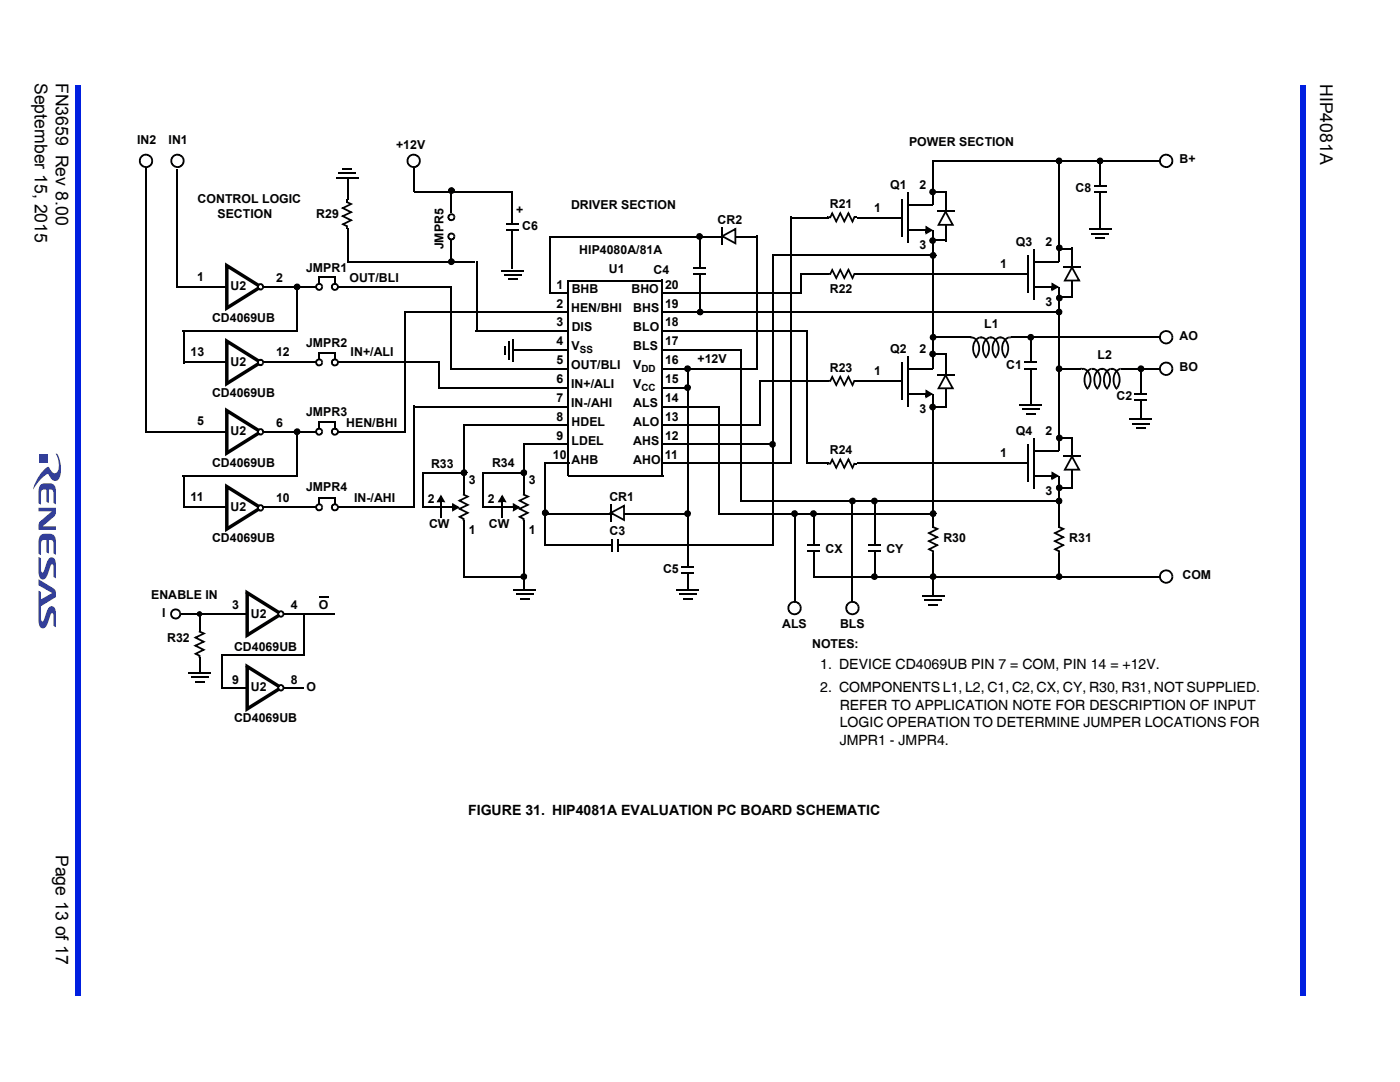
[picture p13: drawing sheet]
<svg xmlns="http://www.w3.org/2000/svg" width="279mm" height="216mm" viewBox="0 0 279 216" stroke-linecap="round" stroke-linejoin="round" font-family="sans-serif">
<defs><g id="words">
<g font-size="3.5">
<text x="6.9" y="16.5" transform="rotate(90 6.9 16.5)">September 15, 2015</text>
<text x="11.2" y="16.5" transform="rotate(90 11.2 16.5)">FN3659 Rev 8.00</text>
<text x="263.4" y="16.7" transform="rotate(90 263.4 16.7)">HIP4081A</text>
<text x="11.2" y="170.6" transform="rotate(90 11.2 170.6)">Page 13 of 17</text>
</g>
<g font-size="2.8">
<text x="163.7" y="133.5">1. DEVICE CD4069UB PIN 7 = COM, PIN 14 = +12V.</text>
<text x="163.7" y="138">2. COMPONENTS L1, L2, C1, C2, CX, CY, R30, R31, NOT SUPPLIED.</text>
<text x="167.6" y="141.6">REFER TO APPLICATION NOTE FOR DESCRIPTION OF INPUT</text>
<text x="167.6" y="145.1">LOGIC OPERATION TO DETERMINE JUMPER LOCATIONS FOR</text>
<text x="167.6" y="148.6">JMPR1 - JMPR4.</text>
<text x="93.4" y="162.6">FIGURE 31. HIP4081A EVALUATION PC BOARD SCHEMATIC</text>
</g>
<g font-size="2.5">
<text x="27.4" y="28.7">IN2</text>
<text x="33.7" y="28.7">IN1</text>
<text x="79" y="29.8">+12V</text>
<text x="181.4" y="29.1">POWER SECTION</text>
<text x="235.4" y="32.6">B+</text>
<text x="39.4" y="40.4">CONTROL LOGIC</text>
<text x="114" y="41.7">DRIVER SECTION</text>
<text x="165.6" y="41.5">R21</text>
<text x="177.6" y="37.8">Q1</text>
<text x="183.5" y="37.7">2</text>
<text x="214.7" y="38.4">C8</text>
<text x="43.4" y="43.6">SECTION</text>
<text x="63.1" y="43.5">R29</text>
<text x="103" y="42.7">+</text>
<text x="104.2" y="45.9">C6</text>
<text x="143.2" y="44.6">CR2</text>
<text x="174.5" y="42.2">1</text>
<text x="88.5" y="49.8" transform="rotate(-90 88.5 49.8)">JMPR5</text>
<text x="115.6" y="50.6">HIP4080A/81A</text>
<text x="183.5" y="49.8">3</text>
<text x="199.6" y="53.5">1</text>
<text x="202.8" y="49.1">Q3</text>
<text x="208.7" y="49">2</text>
<text x="39.3" y="56">1</text>
<text x="46" y="58">U2</text>
<text x="55.1" y="56.2">2</text>
<text x="61.1" y="54.2">JMPR1</text>
<text x="69.7" y="56.2">OUT/BLI</text>
<text x="111.1" y="57.6">1</text>
<text x="114.1" y="58.4">BHB</text>
<text x="121.5" y="54.6">U1</text>
<text x="126" y="58.4">BHO</text>
<text x="130.5" y="54.7">C4</text>
<text x="132.7" y="57.6">20</text>
<text x="165.6" y="58.4">R22</text>
<text x="42.3" y="64.2">CD4069UB</text>
<text x="111.1" y="61.4">2</text>
<text x="111.1" y="65.1">3</text>
<text x="114" y="62.2">HEN/BHI</text>
<text x="114.1" y="66">DIS</text>
<text x="126.4" y="66">BLO</text>
<text x="126.4" y="62.2">BHS</text>
<text x="132.7" y="65.1">18</text>
<text x="132.7" y="61.4">19</text>
<text x="196.4" y="65.4">L1</text>
<text x="208.7" y="61.1">3</text>
<text x="38" y="71.1">13</text>
<text x="55.1" y="71">12</text>
<text x="61.1" y="69.2">JMPR2</text>
<text x="70" y="71">IN+/ALI</text>
<text x="111.1" y="68.9">4</text>
<text x="114.1" y="69.8">V</text>
<text x="126.4" y="69.8">BLS</text>
<text x="132.7" y="68.9">17</text>
<text x="177.6" y="70.5">Q2</text>
<text x="183.5" y="70.4">2</text>
<text x="219.1" y="71.6">L2</text>
<text x="235.4" y="67.8">AO</text>
<text x="46" y="73">U2</text>
<text x="111.1" y="72.7">5</text>
<text x="111.1" y="76.4">6</text>
<text x="114" y="77.4">IN+/ALI</text>
<text x="114" y="73.6">OUT/BLI</text>
<text x="126.4" y="77.4">V</text>
<text x="126.4" y="73.6">V</text>
<text x="132.7" y="76.4">15</text>
<text x="132.7" y="72.7">16</text>
<text x="139.2" y="72.4">+12V</text>
<text x="165.6" y="74.2">R23</text>
<text x="174.5" y="74.9">1</text>
<text x="200.8" y="73.5">C1</text>
<text x="235.4" y="74.1">BO</text>
<text x="42.3" y="79.3">CD4069UB</text>
<text x="61.1" y="83">JMPR3</text>
<text x="111.1" y="80.2">7</text>
<text x="111.1" y="84">8</text>
<text x="114" y="81.2">IN-/AHI</text>
<text x="126.4" y="81.2">ALS</text>
<text x="132.7" y="84">13</text>
<text x="132.7" y="80.2">14</text>
<text x="183.5" y="82.4">3</text>
<text x="222.8" y="79.8">C2</text>
<text x="39.3" y="84.9">5</text>
<text x="46" y="86.9">U2</text>
<text x="55.1" y="85.1">6</text>
<text x="69.1" y="85.1">HEN/BHI</text>
<text x="111.1" y="87.7">9</text>
<text x="114.1" y="88.8">LDEL</text>
<text x="114.1" y="85">HDEL</text>
<text x="126.4" y="88.8">AHS</text>
<text x="126.4" y="85">ALO</text>
<text x="132.7" y="87.7">12</text>
<text x="202.8" y="86.8">Q4</text>
<text x="208.7" y="86.7">2</text>
<text x="42.3" y="93.2">CD4069UB</text>
<text x="86" y="93.4">R33</text>
<text x="98.2" y="93.1">R34</text>
<text x="110.3" y="91.5">10</text>
<text x="114.1" y="92.6">AHB</text>
<text x="126.4" y="92.6">AHO</text>
<text x="132.7" y="91.5">11</text>
<text x="165.6" y="90.5">R24</text>
<text x="199.6" y="91.2">1</text>
<text x="38" y="100">11</text>
<text x="55.1" y="100.2">10</text>
<text x="61.1" y="98">JMPR4</text>
<text x="70.7" y="100.2">IN-/AHI</text>
<text x="85.4" y="100.3">2</text>
<text x="93.6" y="96.5">3</text>
<text x="97.3" y="100.3">2</text>
<text x="105.5" y="96.5">3</text>
<text x="121.6" y="99.9">CR1</text>
<text x="208.7" y="98.8">3</text>
<text x="46" y="102">U2</text>
<text x="85.6" y="105.5">CW</text>
<text x="93.6" y="106.6">1</text>
<text x="97.6" y="105.5">CW</text>
<text x="105.5" y="106.6">1</text>
<text x="121.7" y="106.8">C3</text>
<text x="42.3" y="108.2">CD4069UB</text>
<text x="164.7" y="110.4">CX</text>
<text x="176.9" y="110.4">CY</text>
<text x="188.3" y="108.1">R30</text>
<text x="213.4" y="108.1">R31</text>
<text x="30.2" y="119.5">ENABLE IN</text>
<text x="132.3" y="114.3">C5</text>
<text x="236" y="115.6">COM</text>
<text x="32.4" y="123.1">I</text>
<text x="46.3" y="121.6">3</text>
<text x="50.1" y="123.2">U2</text>
<text x="58" y="121.6">4</text>
<text x="63.6" y="121.6">O</text>
<text x="156.1" y="125.3">ALS</text>
<text x="167.6" y="125.3">BLS</text>
<text x="33.4" y="128.2">R32</text>
<text x="46.7" y="129.8">CD4069UB</text>
<text x="162.1" y="129.3">NOTES:</text>
<text x="46.3" y="136.4">9</text>
<text x="50.1" y="138">U2</text>
<text x="58" y="136.4">8</text>
<text x="61.2" y="138">O</text>
<text x="46.7" y="144.1">CD4069UB</text>
</g>
<g font-size="2">
<text x="115.7" y="70.4">SS</text>
<text x="128" y="78">CC</text>
<text x="128" y="74.2">DD</text>
</g>
</g></defs>
<g fill="#333f99">
<path d="M7.7 101.3h3.5v.6a1.2 1.2 0 0 1-.5 1.2l-2.1 1.9h2.6v.7h-3.5v-.7a1.04 1.04 0 0 1 .4-1l2.2-2h-2.6z"/>
<path d="M8.1 96.7a2.32 2.32 0 0 1 2.9 .3l.2 1.1v2.5l-.5-.2-.1-2.4a.7 .7 0 0 0-.8-.3v2.7l-.5-.4v-2.3h-.5l-.5 .2-.1 .2v2.6l-.4-.2-.1-.2v-2.8z"/>
<path d="M8.1 106.8a2.32 2.32 0 0 1 2.9 .3l.2 1.1v2.5l-.5-.3-.1-2.3a.7 .7 0 0 0-.8-.3v2.7l-.5-.4v-2.3h-.5l-.5 .1-.1 .3v2.6l-.4-.2-.1-.2v-2.8z"/>
<path d="M7.7 111.1l.5 .4v2.1l.1 .6h.3l.3-.6a3.4 3.4 0 0 1 1.2-2.4 .85 .85 0 0 1 1 1l.1 3.2-.5-.3-.2-2.5h-.3l-.2 .6a3.4 3.4 0 0 1-1.2 2.4 .85 .85 0 0 1-1.1-1z"/>
<path d="M7.7 115.6l2.9 1.8a1.07 1.07 0 0 1 .6 1v.7l-3 1.9v2.3l.1 .7h.3l.3-.6a3.4 3.4 0 0 1 1.2-2.4 .85 .85 0 0 1 1 1l.1 3.2-.5-.3-.2-2.5h-.3l-.2 .6a3.4 3.4 0 0 1-1.2 2.4 .85 .85 0 0 1-1.1-1v-6.5l.5 .2v1.5l2.2-1.2-2.7-1.6z"/>
<path d="M7.9 90.8h1.6v1.6h-1.6z"/>
<path d="M11.1 90.5h.2a5.4 5.4 0 0 1 .3 5.2 1.19 1.19 0 0 1-1.8-.9l-.2-.2a6.8 6.8 0 0 0-2.9 3 7.1 7.1 0 0 1 2.9-4.4l.4 .5a.81 .81 0 0 0 .8 .7 .81 .81 0 0 0 .8-.6 4.5 4.5 0 0 0-.5-3.3z"/>
</g>
<g fill="#001fe0">
<path d="M15 17.1h1.1v181.7h-1.1z"/>
<path d="M259.5 17h1.1v181.7h-1.1z"/>
</g>
<g fill="#000">
<path d="M30 31.4l.3-.1 .2 .4-.3 .1zM30.1 31.7h.4l.1 .4-.4 .1zM28.2 31.1a1.43 1.43 0 0 1 2.1 .2l-.3 .2-.3-.3 .3-.3-.3 .3-.3-.1 .1-.4-.1 .4-.4-.1 .1-.3v.3l-.4 .1-.1-.3 .1 .3-.3 .2-.2-.3 .2 .3-.2 .3-.3-.2 .3 .2-.1 .3-.4-.1 .4 .1v.4h-.4h.4l.1 .3-.3 .1 .3-.1 .2 .3-.2 .2 .2-.2 .3 .2-.2 .3 .2-.3 .4 .1-.1 .3v-.3l.4-.1v.4v-.4l.3-.1 .2 .3-.2-.3 .3-.3 .2 .3-.2-.2 .2-.4 .3 .2-.4-.1 .1-.4 .4 .1a1.41 1.41 0 0 1-1.6 1.3h.1a1.43 1.43 0 0 1-1.3-.9 1.43 1.43 0 0 1 .4-1.5zM36.3 31.4l.3-.1 .2 .4-.4 .1zM36.4 31.7h.4l.1 .4-.4 .1zM34.4 31.1a1.43 1.43 0 0 1 2.2 .2l-.3 .2-.3-.3 .2-.3-.2 .3-.4-.1 .2-.4-.1 .4-.4-.1v-.3l.1 .3-.4 .1-.1-.3 .1 .3-.3 .2-.2-.3 .2 .3-.2 .3-.3-.2 .3 .2-.1 .3-.4-.1 .4 .1v.4h-.4h.4l.1 .3-.4 .1 .4-.1 .2 .3-.3 .2 .3-.2 .3 .2-.2 .3 .1-.3 .4 .1v.3v-.3l.4-.1v.4l-.1-.4 .4-.1 .2 .3-.2-.3 .3-.3 .2 .3-.3-.2 .2-.4 .3 .2-.3-.1 .1-.4 .4 .1a1.46 1.46 0 0 1-1.6 1.3 1.43 1.43 0 0 1-1.2-.9 1.43 1.43 0 0 1 .3-1.5zM83.4 31.4l.3-.1 .2 .4-.3 .1zM83.6 31.7h.3l.1 .4-.4 .1zM81.6 31.1a1.43 1.43 0 0 1 2.1 .2l-.3 .2-.3-.3 .3-.3-.2 .3-.4-.1 .2-.4-.2 .4-.4-.1 .1-.3v.3l-.4 .1-.1-.3 .2 .3-.4 .2-.2-.3 .3 .3-.3 .3-.3-.2 .3 .2-.1 .3-.3-.1 .3 .1v.4h-.3h.3l.1 .3-.3 .1 .3-.1 .3 .3-.3 .2 .2-.2 .3 .2-.2 .3 .2-.3 .4 .1-.1 .3v-.3l.4-.1 .1 .4-.1-.4 .4-.1 .1 .3-.2-.3 .3-.3 .3 .3-.3-.2 .2-.4 .3 .2-.4-.1 .1-.4 .4 .1a1.46 1.46 0 0 1-1.5 1.3 1.43 1.43 0 0 1-1.3-.9 1.43 1.43 0 0 1 .4-1.5zM90 38h.4zM90.1 37.9h.4v.3h-.4zM90.1 38h.4z"/>
<path d="M90.2 37.8l.2 .2-.3 .2-.1-.1zM90.2 37.9h.2v.3h-.2zM90.2 38h.4zM90.3 38h.4zM90.3 37.9h.3v.3h-.3zM90 37.7l.2 .4-.1 .1-.2-.3 .3 .1-.2 .3 .1-.4 .2 .3-.2 .2-.4-.3zM90.1 38l.3-.2 .1 .2-.4 .1zM90.4 37.9h.4v.1h-.4zM90.1 37.9l.3-.2 .2 .3-.4 .1zM89.8 37.8l.2-.2 .4 .2-.2 .2h-.2l.1-.3v.3l-.1 .1-.2-.4 .3 .3-.1 .1-.3-.1h.3l.1 .1-.3 .2 .2-.3 .1 .1-.1 .3v-.3l.2-.1 .1 .3-.2-.2v-.1l.3 .1a.38 .38 0 0 1-.5 .3 .38 .38 0 0 1-.1-.6zM90.2 37.8l.3-.1 .2 .3h-.4zM89.7 37.7l.4-.1 .3 .1-.2 .3-.2-.1 .1-.3v.3l-.2 .1-.1-.3 .2 .2v.2l-.4-.1h.4v.2l-.3 .1 .2-.2h.2l-.1 .4v-.4h.2l.2 .3-.3-.2 .1-.2 .3 .1a.47 .47 0 0 1-.6 .3 .47 .47 0 0 1-.2-.7z"/>
<path d="M90.3 37.8l.3-.2 .2 .3-.4 .1zM89.6 37.7a.63 .63 0 0 1 .9 0l-.2 .2-.2-.1 .1-.3v.3l-.2 .1-.1-.4 .1 .3-.2 .2-.2-.3 .3 .2v.2l-.4-.1h.4v.2l-.3 .2 .3-.3 .2 .1-.2 .4 .1-.4h.2v.4l-.1-.3 .2-.2 .2 .3-.3-.2 .1-.2 .3 .1a.58 .58 0 0 1-.7 .5 .58 .58 0 0 1-.3-.9zM90.4 38l.3-.3 .1 .2-.3 .2zM89.7 37.5a.68 .68 0 0 1 .9 .1l-.3 .2-.2-.1 .2-.3-.1 .3h-.2v-.3l.1 .3-.2 .1-.2-.3 .2 .2-.1 .2-.3-.2 .3 .2v.2h-.4l.3-.1 .1 .2-.3 .2 .3-.2 .2 .2-.3 .2 .2-.3 .2 .1v.3v-.3l.2-.1 .1 .3-.2-.2 .2-.2 .3 .2-.4-.2 .1-.2 .3 .1a.67 .67 0 0 1-.9 .5 .67 .67 0 0 1-.1-1.1zM89.8 37.7l.3-.1 .6 .1-.2 .3h-.3v-.4l.1 .4h-.3l-.1-.3 .2 .3-.1 .1-.3-.1 .3-.1 .1 .2-.3 .2 .2-.3 .3 .1v.4l-.1-.4 .3-.1 .1 .4-.2-.3 .1-.1 .3 .1a.61 .61 0 0 1-.6 .4 .61 .61 0 0 1-.5-.5zM90.5 38.1l.3-.1zM211.3 32.1h.3zM211.3 31.9h.5v.4h-.5zM211.4 32.1h.4zM211.5 31.9h.1v.4h-.1zM211.5 31.9l.1 .2-.3 .1-.1-.1zM211.5 32.1h.3z"/>
<path d="M211.6 32l.3 .1zM211.3 31.7l.2 .4-.1 .1-.3-.2 .4 .1-.3 .2 .1-.3 .3 .3-.3 .1-.3-.2zM211.6 31.9h.3v.4h-.3zM211.3 32l.3-.2 .2 .3-.4 .1zM211.3 32l.3-.2 .2 .3-.3 .1zM211.4 32l.3-.2 .1 .3-.3 .1zM211.1 31.8l.2-.1 .3 .1-.1 .3h-.2v-.4l.1 .4h-.1l-.2-.3 .3 .2-.1 .2-.3-.2h.3l.1 .2-.3 .1 .2-.2 .2 .1-.2 .3v-.3l.1-.1 .2 .3-.3-.2 .1-.2 .3 .2a.39 .39 0 0 1-.5 .2 .39 .39 0 0 1-.1-.6zM211 31.8l.3-.1h.3l-.1 .4-.2-.1 .1-.3v.3l-.2 .1-.1-.3 .2 .2v.2l-.4-.2h.4v.2l-.3 .2 .2-.3 .2 .1-.1 .3v-.3l.2-.1 .1 .3-.2-.2v-.2l.4 .2-.1 .2-.3 .1-.3-.1-.2-.3zM211.5 31.9l.3-.2 .1 .3-.3 .1zM211 31.8l.3-.2 .4 .2-.2 .2h-.2l.1-.4v.4l-.2 .1-.1-.3 .2 .2-.1 .2-.3-.1h.3l.1 .2-.3 .1 .2-.2h.2l-.1 .4v-.4l.2-.1 .1 .4-.2-.3 .1-.2 .3 .2a.47 .47 0 0 1-.6 .3 .47 .47 0 0 1-.2-.7zM211.6 31.9l.3-.2 .1 .3-.3 .1zM210.9 31.8l.5-.3 .4 .2-.2 .3-.3-.1 .2-.3v.3h-.3v-.3l.1 .3-.2 .1-.2-.2 .3 .1v.3l-.4-.1h.3l.1 .2-.3 .1 .3-.2 .2 .1-.2 .3v-.3h.3v.4l-.1-.4 .2-.1 .2 .3-.3-.2 .1-.2 .3 .1a.58 .58 0 0 1-.7 .4 .58 .58 0 0 1-.3-.8z"/>
<path d="M211 31.6a.61 .61 0 0 1 .9 .1l-.3 .2-.2-.1 .2-.3-.1 .3h-.2v-.4v.4l-.2 .1-.1-.3 .2 .2-.1 .2-.3-.2 .3 .1v.3l-.4-.1h.3l.1 .2-.3 .1 .3-.1 .2 .1-.3 .3 .2-.3h.2v.4l-.1-.4h.3l.1 .3-.2-.3 .2-.2 .2 .3-.3-.2 .1-.2 .3 .1a.67 .67 0 0 1-1 .5 .67 .67 0 0 1 0-1.1zM211.7 32h.3v.1l-.3 .1zM219.4 32.1h.3v1.3h-.3zM219.5 32.1h.3zM219.5 31.9h.4v.4h-.4zM219.6 32.1h.4zM219.6 31.9h.2v.4h-.2zM219.6 31.9l.2 .2-.3 .1-.1-.1zM219.8 32l.3 .1zM219.5 31.7l.2 .4-.1 .1-.3-.2h.3l-.1 .3-.1-.2 .1-.1 .3 .2-.2 .2-.4-.2zM219.8 31.9h.2v.4h-.2zM219.4 31.9l.2 .3-.1-.2 .3-.1 .1 .1-.3 .2z"/>
<path d="M219.5 32l.4-.2 .1 .3-.4 .1zM219.6 32l.3-.2 .1 .3-.3 .1zM219.6 32.2l.3-.2zM219.2 31.8l.3-.1 .3 .2-.2 .2h-.1v-.4l.1 .4h-.1l-.2-.3 .2 .2v.2l-.3-.1 .3-.1 .1 .2-.4 .1 .3-.2 .1 .1-.1 .3v-.3l.1-.1 .2 .3-.3-.2 .1-.2 .3 .2a.41 .41 0 0 1-.6 .2 .41 .41 0 0 1-.1-.6zM219.2 31.8l.2-.1 .5 .1-.3 .3-.1-.1v-.3l.1 .3-.2 .1-.2-.3 .3 .2v.2l-.4-.1 .4-.1v.2l-.3 .1 .2-.2 .2 .1-.1 .3v-.3l.1-.1 .2 .3-.3-.2 .1-.2 .3 .2a.43 .43 0 0 1-.6 .3 .43 .43 0 0 1-.1-.7zM219.7 31.9l.3-.2 .1 .3-.3 .1zM219.1 31.8l.4-.2 .4 .2-.2 .2h-.2l.1-.4v.4l-.2 .1-.2-.3 .3 .2-.1 .2-.3-.1h.3l.1 .2-.3 .1 .2-.2h.2l-.1 .4v-.4l.2-.1 .1 .4-.2-.3v-.2l.4 .2a.47 .47 0 0 1-.7 .3 .47 .47 0 0 1-.2-.7zM219.8 31.9l.3-.2 .1 .3-.3 .1zM219 31.8l.6-.3 .4 .2-.3 .3-.2-.1 .2-.3-.1 .3h-.2v-.3l.1 .3-.2 .1-.2-.2 .3 .1-.1 .3-.3-.1h.3l.1 .2-.3 .1 .2-.2 .2 .1-.2 .3 .1-.3h.2l.1 .4-.1-.4 .2-.1 .2 .3-.3-.2 .1-.2 .3 .1a.58 .58 0 0 1-.8 .4 .58 .58 0 0 1-.3-.8zM219.1 31.6a.64 .64 0 0 1 1 .1l-.3 .2-.2-.1 .2-.3-.1 .3h-.2v-.4v.4l-.2 .1-.1-.3 .2 .2-.2 .2-.3-.2 .4 .1-.1 .3-.3-.1h.3l.1 .2-.4 .1 .3-.1 .2 .1-.2 .3 .2-.3h.2l-.1 .4v-.4h.3v.3l-.1-.3 .1-.2 .3 .3-.3-.2 .1-.2 .3 .1a.67 .67 0 0 1-1 .5 .67 .67 0 0 1-.1-1.1zM219.8 32h.4v.1l-.3 .1zM233.6 31.4l.3-.1 .2 .4-.3 .1z"/>
<path d="M233.7 31.7h.4l.1 .4-.4 .1zM231.8 31.1a1.43 1.43 0 0 1 2.1 .2l-.3 .2-.3-.3 .3-.3-.3 .3-.3-.1 .1-.4-.1 .4-.4-.1 .1-.3v.3l-.4 .1-.1-.3 .1 .3-.3 .2-.2-.3 .2 .3-.2 .3-.3-.2 .3 .2-.1 .3-.4-.1 .4 .1v.4h-.4l.3-.1 .2 .4-.3 .1 .3-.1 .2 .3-.3 .2 .3-.2 .3 .2-.2 .3 .2-.3 .4 .1-.1 .3v-.3l.4-.1v.4v-.4l.3-.1 .2 .3-.2-.3 .3-.3 .2 .3-.2-.2 .2-.4 .3 .2-.4-.1 .1-.4 .4 .1-.3 .8-.4 .3-.8 .2a1.43 1.43 0 0 1-1.3-.9 1.43 1.43 0 0 1 .4-1.5zM59.3 57.1h.4v.3h-.4zM59.3 57.2h.4zM59.4 57.2h.3zM59.4 57.1h.2v.3h-.2zM59 57.1l.3 .3-.1-.1 .2-.3 .1 .1-.2 .3zM59.5 57.2h.4zM59.1 57.1l.3 .1-.2 .3 .1-.4 .2 .3-.2 .2-.4-.4 .4-.3 .1 .1-.1 .4zM59.5 57.1l-.2 .3zM59.5 57.1h.3v.3h-.3zM59.3 57.2l.3-.2 .1 .2-.3 .1z"/>
<path d="M59.3 57.1l.3-.2 .1 .3-.3 .1zM59.6 57.1h.4v.1h-.4zM59.3 57.1l.3-.2 .1 .2-.3 .2zM58.9 57l.3-.2 .4 .2-.2 .2h-.2l.1-.3 .1 .3-.2 .1-.2-.3 .3 .2-.1 .1-.3-.1h.3l.1 .1-.3 .2 .2-.3 .2 .1-.2 .3v-.3l.2-.1 .1 .4-.2-.3v-.1l.4 .1a.4 .4 0 0 1-.6 .3 .4 .4 0 0 1-.2-.6zM59 56.9l.2-.1 .4 .1-.2 .3-.2-.1 .1-.3 .1 .3-.2 .1-.2-.3 .3 .2-.1 .2-.3-.1h.3l.1 .1-.3 .2 .2-.2h.2l-.2 .4v-.4h.2l.1 .3-.2-.3 .1-.2 .3 .2-.1 .3-.3 .1-.3-.1-.2-.3zM59.4 57l.3-.1 .2 .3-.4 .1zM59.4 57.3l.4-.1zM58.9 56.9l.3-.1 .4 .1-.2 .3-.2-.1 .1-.3v.3l-.2 .1-.1-.3 .2 .2v.2l-.4-.1h.4l.1 .2-.4 .1 .3-.2 .2 .1-.2 .3v-.3l.2-.1 .2 .3-.3-.2 .1-.2 .4 .1a.48 .48 0 0 1-.7 .3 .48 .48 0 0 1-.2-.7zM59.5 57l.3-.2 .2 .3-.4 .1zM59 56.7h.4l.3 .2-.2 .2-.2-.1 .1-.3v.3l-.3 .1v-.4l.1 .3-.1 .2-.3-.3 .3 .2v.2l-.4-.1h.4l.1 .2-.4 .2 .3-.3 .2 .2-.2 .3 .1-.4h.2v.4l-.1-.3 .2-.2 .2 .3-.3-.2 .1-.2 .3 .1a.56 .56 0 0 1-.8 .4 .56 .56 0 0 1 0-1zM58.8 56.7a.69 .69 0 0 1 1 .1l-.2 .3-.2-.2 .2-.3-.1 .4-.3-.1v-.3l.1 .3-.2 .1-.2-.3 .2 .3-.1 .2-.3-.3 .3 .2v.2h-.4h.4v.2l-.3 .1 .3-.2 .2 .2-.3 .2 .2-.3 .3 .1-.1 .3-.1-.3 .3-.1 .1 .3-.2-.3 .2-.1 .2 .2-.3-.2 .1-.2 .3 .1a.66 .66 0 0 1-.9 .5 .66 .66 0 0 1-.2-1.1zM61.8 57.1h1.3v.3h-1.3z"/>
<path d="M63.5 55.4h.4v1.2h-.4zM64 56.9l.3-.1 .2 .3-.4 .1zM63.2 56.6a.82 .82 0 0 1 1.1 .2l-.2 .2-.3-.2 .2-.3-.1 .4-.3-.1v-.3l.1 .3-.3 .1-.2-.3 .3 .3-.2 .2-.3-.2 .3 .1v.3h-.4l.3-.1 .2 .3-.4 .2 .3-.2 .2 .2-.2 .2 .2-.3 .3 .1-.1 .3v-.3l.3-.1 .1 .3-.2-.2 .2-.3 .3 .3-.3-.2v-.3l.4 .1a.8 .8 0 0 1-1.2 .7 .8 .8 0 0 1-.1-1.4zM64.1 57.2l.4-.1v.1l-.4 .1zM66.7 55.2h.3v1.4h-.3zM67.3 57.1h.3v.1h-.3zM67.5 57.1h1.2v.3h-1.2zM67.1 56.9l.4-.2 .1 .4-.3 .1zM66.3 56.6a.87 .87 0 0 1 1.2 .1l-.3 .3-.2-.2 .1-.3-.1 .4-.3-.1 .1-.3v.3l-.3 .1-.1-.3 .2 .3-.2 .2-.3-.2 .3 .1v.3h-.4l.4-.1 .1 .3-.4 .2 .3-.2 .3 .2-.3 .2 .2-.3 .3 .1-.1 .3v-.3l.3-.1 .1 .3-.2-.2 .2-.3 .3 .3-.3-.2 .1-.3 .3 .1a.81 .81 0 0 1-1.2 .7 .81 .81 0 0 1-.1-1.4zM89.9 47.8h.4v1.3h-.4zM90.1 52h.4v.4h-.4zM90.1 52.2h.4z"/>
<path d="M89.7 52.1l.4 .2-.1-.1 .2-.2 .1 .1-.2 .2zM90.2 52h.2v.4h-.2zM90.2 52.2h.4zM90.3 52.1l.4 .1zM90.3 52h.3v.4h-.3zM90 51.8l.2 .4-.1 .1-.3-.2 .4 .1-.2 .3 .1-.4 .2 .2-.2 .2-.4-.2zM90.3 52.1l-.2 .2zM90.1 52.1l.3-.1 .1 .2-.4 .1zM90.4 52.1h.4v.1h-.4zM90.1 52.1l.3-.2 .2 .3-.4 .1zM90.1 52.1l.3-.2 .1 .3-.3 .1zM89.8 52l.2-.2 .4 .2-.3 .2h-.1l.1-.4v.3l-.1 .1-.2-.3 .3 .2-.1 .2-.3-.1h.3l.1 .1-.3 .2 .2-.3h.1l-.1 .4v-.4h.2l.1 .3-.2-.2v-.1l.3 .1a.38 .38 0 0 1-.5 .2 .38 .38 0 0 1-.1-.5z"/>
<path d="M89.7 51.9l.3-.1 .4 .1-.2 .3h-.2l.1-.4v.3l-.1 .1-.2-.3 .2 .2v.2l-.3-.1 .3-.1 .1 .2-.3 .2 .2-.3 .1 .1-.1 .3v-.3l.2-.1 .1 .4-.2-.3v-.1l.4 .1a.43 .43 0 0 1-.6 .3 .43 .43 0 0 1-.2-.7zM90.2 52l.3-.2 .2 .3-.4 .1zM89.7 51.9l.3-.2 .4 .2-.2 .3-.2-.1 .1-.3v.3l-.2 .1-.1-.3 .2 .2v.2l-.4-.1h.4v.2l-.3 .1 .2-.2h.2l-.1 .4v-.4l.2-.1 .2 .4-.3-.3 .1-.2 .3 .2a.47 .47 0 0 1-.6 .3 .47 .47 0 0 1-.2-.7zM90.3 52l.3-.2 .2 .3-.4 .1zM89.6 51.9a.63 .63 0 0 1 .9-.1l-.2 .3-.2-.1 .1-.3v.3h-.2l-.1-.3 .1 .3-.2 .2-.2-.3 .3 .1v.3l-.4-.1h.4v.2l-.3 .1 .3-.2 .2 .1-.2 .3 .1-.3h.2v.4l-.1-.3 .2-.2 .2 .3-.3-.2 .1-.2h.3a.58 .58 0 0 1-.7 .5 .58 .58 0 0 1-.3-.8zM90.4 43l.3-.1 .2 .3-.4 .1zM90.4 46.9l.3-.2 .2 .3-.4 .1zM89.6 51.7a.67 .67 0 0 1 1 .1l-.3 .2-.2-.1 .2-.3-.1 .3h-.2v-.4l.1 .4-.2 .1-.2-.3 .2 .2-.1 .2-.3-.2 .3 .1v.3l-.4-.1h.3l.1 .2-.3 .2 .3-.2 .2 .1-.3 .3 .2-.3h.2v.4l-.1-.4h.3l.1 .3-.2-.3 .2-.2 .2 .3-.3-.2 .1-.2h.3a.67 .67 0 0 1-.9 .6 .67 .67 0 0 1-.2-1.1zM89.6 42.8a.83 .83 0 0 1 1.1 0l-.2 .3-.3-.2 .2-.3-.1 .3h-.3v-.3l.1 .3-.3 .1-.2-.3 .3 .3-.2 .2-.3-.2 .3 .1-.1 .4-.3-.1 .3-.1 .1 .3-.3 .2 .3-.2 .2 .2-.2 .2 .1-.3 .3 .1v.3v-.3l.3-.1 .1 .3-.2-.3 .2-.2 .2 .3-.3-.2 .1-.3 .4 .1a.79 .79 0 0 1-1.2 .7 .79 .79 0 0 1-.1-1.3zM90.5 43.2h.4v.1l-.4 .1zM89.6 46.6a.84 .84 0 0 1 1.1 .1l-.2 .2-.3-.1 .2-.3-.1 .3h-.3v-.4l.1 .3-.3 .2-.2-.4 .3 .3-.2 .3-.3-.3 .3 .2-.1 .3-.3-.1h.3l.1 .3-.3 .1 .3-.2 .2 .2-.2 .3 .2-.3h.2v.4v-.4l.3-.1 .1 .4-.2-.3 .2-.2 .3 .2-.4-.2 .1-.3 .4 .1a.79 .79 0 0 1-1.2 .7 .79 .79 0 0 1-.1-1.3zM90.5 47.1l.4-.1v.2h-.4z"/>
<path d="M102 49.7h.4v1.2h-.4zM132.2 58.3h1.2v.4h-1.2zM139.6 47h.4v.4h-.4zM139.7 47.2h.3zM139.7 47h.2v.4h-.2zM139.3 47.1l.3 .2-.1-.1 .2-.3 .1 .2-.2 .2zM139.7 47.1l.4 .1zM139.8 47.1l.4 .1zM139.8 47.1l-.2 .2zM139.6 46.8l.1 .4v.1l-.3-.2 .3 .1-.2 .2 .1-.3 .2 .2-.2 .2-.3-.3zM139.9 47h.2v.4h-.2zM139.6 47.1l.3-.2 .1 .3h-.3z"/>
<path d="M139.9 47.1h.4v.1h-.4zM139.6 47.1l.3-.2 .2 .2-.4 .1zM139.6 47.1l.3-.2 .1 .2-.3 .2zM139.7 47.3l.3-.2zM139.3 46.9l.3-.1 .3 .1-.2 .3-.1-.1 .1-.3v.3l-.2 .1-.1-.3 .2 .2v.2l-.4-.1 .4-.1v.2l-.3 .1 .2-.2h.2l-.1 .4v-.4h.1l.1 .3-.2-.2 .1-.2 .3 .2a.4 .4 0 0 1-.6 .2 .4 .4 0 0 1-.1-.6zM139.3 46.9l.6-.1-.2 .4-.2-.1 .1-.3 .1 .3-.2 .1-.1-.4 .2 .3-.1 .2-.3-.1 .3-.1 .1 .2-.3 .2 .2-.3 .2 .1-.1 .3-.1-.3 .2-.1 .2 .3-.3-.2 .1-.2 .3 .2-.1 .2-.3 .1-.3-.1-.1-.3zM139.7 47l.4-.2 .1 .3-.4 .1zM139.2 46.9l.3-.2 .4 .2-.2 .2h-.2l.1-.4 .1 .4-.2 .1-.2-.4 .3 .3-.1 .2-.4-.1 .4-.1 .1 .2-.3 .2 .2-.3 .2 .1-.1 .3v-.3l.2-.1 .1 .4-.2-.3v-.2l.4 .1-.1 .3-.3 .1a.52 .52 0 0 1-.5-.7zM139.8 47l.3-.2 .2 .3-.3 .1zM139.1 46.9l.6-.3 .4 .2-.3 .3-.2-.1 .2-.3-.1 .3h-.2l-.1-.3 .2 .3-.2 .1-.3-.2 .3 .1v.3l-.4-.1h.4l.1 .2-.4 .1 .3-.2 .2 .1-.2 .3 .1-.3h.2v.4l-.1-.4 .2-.1 .2 .3-.2-.2v-.3l.4 .1a.56 .56 0 0 1-.8 .5 .56 .56 0 0 1-.3-.8zM139.2 46.6a.74 .74 0 0 1 1 .2l-.3 .2-.2-.1 .2-.3-.1 .3h-.3l.1-.4v.4h-.2l-.2-.3 .2 .3-.1 .2-.3-.2 .3 .1v.3l-.4-.1h.4l.1 .2-.4 .1 .3-.2 .2 .2-.2 .3 .1-.3h.3l-.1 .4v-.4l.2-.1 .1 .4-.2-.3 .2-.2 .3 .2-.3-.1v-.3l.4 .1a.68 .68 0 0 1-1 .6 .68 .68 0 0 1-.1-1.2zM184.7 45l1.5 .9-1.5 .9 .1-.4 1-.6 .1 .3-1.1-.6 .2-.3 .1 .7h-.4z"/>
<path d="M184.7 45.9h.4v.6h-.4zM186.2 50.8h.4v.3h-.4zM186.2 50.9h.4zM186.3 50.9h.3zM185.9 50.8l.3 .3-.1-.1 .2-.3 .2 .1-.3 .3zM186.3 50.8h.2v.3h-.2zM186.3 50.9h.4zM186.4 50.9h.4zM186.5 50.8h.2v.3h-.2zM186.2 50.6l.2 .3-.1 .2-.3-.2h.4l-.3 .3 .1-.4 .3 .3-.3 .2-.3-.3zM186.5 50.8l-.3 .3zM186.2 50.9l.3-.2 .1 .2-.3 .1z"/>
<path d="M186.5 50.8h.4v.1h-.4zM186.2 50.8l.3-.1 .2 .2-.3 .1zM186.2 50.8l.3-.1 .1 .2-.3 .1zM185.9 50.7l.3-.1 .3 .1-.2 .3-.1-.1 .1-.3v.3l-.2 .1-.1-.3 .2 .2v.1l-.4-.1h.4v.2l-.3 .1 .2-.3 .2 .1-.1 .3v-.3l.1-.1 .2 .4-.3-.2v-.2l.4 .1a.39 .39 0 0 1-.6 .3 .39 .39 0 0 1-.1-.6zM185.8 50.7l.4-.2 .3 .2-.2 .2h-.1v-.4l.1 .4-.2 .1-.2-.4 .3 .2-.1 .2-.3-.1h.3l.1 .2-.3 .1 .2-.2h.2l-.1 .4v-.4h.1l.2 .3-.3-.2 .1-.2 .3 .1a.44 .44 0 0 1-.6 .3 .44 .44 0 0 1-.2-.6zM186.4 50.8l.3-.2 .1 .3-.3 .1zM185.8 50.7l.4-.2 .3 .2-.1 .2-.3-.1 .1-.3 .1 .3-.2 .1-.2-.3 .3 .2-.1 .2-.3-.1h.3l.1 .2-.4 .1 .3-.2 .2 .1-.1 .3v-.3l.2-.1 .1 .3-.3-.2 .1-.2 .4 .1a.47 .47 0 0 1-.7 .4 .47 .47 0 0 1-.2-.7zM186.5 50.7l.3-.2 .1 .3-.3 .1zM185.7 50.7a.63 .63 0 0 1 1-.1l-.3 .2-.2-.1 .2-.3-.1 .4h-.2l-.1-.4 .2 .4-.2 .1-.2-.3 .3 .2-.1 .2h-.3l.3-.1 .1 .2-.4 .2 .3-.2 .2 .1-.2 .3 .1-.3h.3v.3l-.2-.3 .2-.1 .2 .2-.2-.2v-.2l.4 .1a.58 .58 0 0 1-.8 .5 .58 .58 0 0 1-.3-.8zM185.8 50.4a.7 .7 0 0 1 1 .1l-.3 .3-.2-.2 .2-.3-.1 .4h-.3l.1-.4v.3l-.2 .1-.2-.3 .3 .3-.2 .2-.3-.2 .3 .1v.3l-.4-.1 .4-.1 .1 .3-.4 .1 .3-.2 .2 .2-.2 .3 .1-.4 .3 .1-.1 .3v-.3l.2-.1 .1 .3-.1-.3 .1-.1 .3 .2-.3-.1v-.3l.4 .1a.67 .67 0 0 1-1 .6 .67 .67 0 0 1-.1-1.2zM209.8 56.4l1.5 .9-1.5 .8 .1-.4 1-.6 .2 .3-1.2-.6 .2-.3 .1 .7h-.4zM209.8 57.2h.4v.6h-.4z"/>
<path d="M219.4 42.1h.3v.7h-.3zM36.7 72.1h1.2v.4h-1.2zM61.8 72.1h1.3v.4h-1.3zM63.5 70.4h.4v1.3h-.4zM64 72l.3-.2 .2 .4-.4 .1zM63.2 71.7a.82 .82 0 0 1 1.1 .1l-.2 .3-.3-.2 .2-.3-.1 .3h-.3v-.4l.1 .4-.3 .1-.2-.3 .3 .2-.2 .3-.3-.2 .3 .1v.3l-.4-.1h.3l.2 .3-.4 .1 .3-.2 .2 .2-.2 .3 .1-.3h.3v.4v-.4h.3l.1 .3-.2-.3 .2-.2 .3 .2-.3-.1v-.3l.4 .1a.8 .8 0 0 1-1.2 .6 .8 .8 0 0 1-.1-1.3zM64.1 72.2h.4v.1h-.4zM66.7 70.3h.3v1.4h-.3zM67.3 72.2h.3v.1h-.3zM67.5 72.1h1.2v.4h-1.2zM67.1 72l.4-.2 .1 .4-.3 .1zM66.3 71.7a.87 .87 0 0 1 1.2 .1l-.3 .3-.2-.2 .1-.3-.1 .3h-.3l.1-.4v.4l-.3 .1-.1-.4 .2 .3-.2 .3-.3-.2 .3 .1v.3l-.4-.1h.4l.1 .3-.4 .1 .3-.2 .3 .2-.3 .3 .2-.3h.3l-.1 .4v-.4h.3l.1 .3-.2-.3 .2-.2 .3 .2-.3-.1 .1-.3h.3a.81 .81 0 0 1-1.2 .7 .81 .81 0 0 1-.1-1.3z"/>
<path d="M132.2 62.1h1.2v.3h-1.2zM132.2 65.9h1.2v.3h-1.2zM132.2 69.6h1.2v.4h-1.2zM132.2 73.4h1.2v.4h-1.2zM132.2 77.2h1.2v.3h-1.2zM137.2 73.6h.3zM137.2 73.4h.4v.4h-.4zM137.2 77.2h.4v.3h-.4zM137.2 73.5l.4 .1zM137.2 77.3h.4zM137.3 73.5l.3 .1zM137.3 77.3h.3z"/>
<path d="M137.3 73.3l.2 .3-.3 .1-.1-.1zM137.3 73.4h.2v.4h-.2zM137.3 73.5l.4 .1zM136.9 77.2l.3 .3-.1-.1 .2-.3 .2 .1-.3 .3zM137.3 77.2h.2v.3h-.2zM137.3 77.3h.4zM137.4 73.5l.4 .1zM137.4 77.3h.4zM137.5 73.4h.2v.4h-.2zM137.2 73.2l.2 .4-.1 .1-.3-.2 .4 .1-.3 .2 .1-.4 .3 .3-.3 .3-.3-.4zM137.5 77.2h.2v.3h-.2zM137.2 77l.2 .4-.1 .1-.3-.3 .4 .1-.3 .3 .1-.4 .3 .3-.3 .2-.3-.3z"/>
<path d="M137.5 77.2l-.3 .3zM137.2 73.5l.3-.2 .1 .2-.3 .1zM137.2 77.3l.3-.2 .1 .2-.4 .1zM137.5 73.5h.4v.1h-.4zM137.2 73.4l.3-.1 .1 .2-.3 .1zM137.5 77.2h.4v.1h-.4zM137.2 77.2l.3-.1 .1 .2-.3 .1zM137.2 73.4l.4-.1 .1 .2-.3 .1zM137.2 77.2l.4-.2 .1 .3-.3 .1zM136.9 73.3l.2-.1 .4 .1-.2 .3-.2-.1 .1-.3 .1 .3-.2 .1-.1-.3 .2 .2v.2l-.4-.2h.4v.1l-.3 .2 .3-.2h.1l-.1 .4v-.4h.1l.2 .3-.3-.2v-.2l.4 .1a.38 .38 0 0 1-.6 .3 .38 .38 0 0 1-.1-.6zM136.9 77.1l.2-.2 .4 .2-.2 .2h-.2l.1-.3 .1 .3-.1 .1-.2-.3 .2 .2v.1l-.4-.1h.3l.1 .1-.3 .2 .3-.3 .1 .1-.1 .3v-.3l.1-.1 .2 .4-.3-.3v-.1l.4 .1a.38 .38 0 0 1-.5 .3 .38 .38 0 0 1-.2-.6zM136.8 73.3l.3-.2 .4 .2-.2 .3-.2-.1 .1-.3 .1 .3-.2 .1-.2-.3 .3 .1v.2h-.4l.3-.1 .1 .2-.3 .1 .2-.2 .2 .1-.2 .3v-.3l.2-.1 .2 .3-.3-.2 .1-.2 .3 .1-.1 .3-.3 .1a.53 .53 0 0 1-.4-.7z"/>
<path d="M136.8 77.1l.4-.2 .3 .1-.2 .3h-.2l.1-.4 .1 .4h-.2l-.2-.3 .3 .2v.2l-.4-.1h.3l.1 .1-.3 .2 .2-.2h.2l-.1 .4-.1-.4h.2l.2 .3-.3-.3 .1-.1 .3 .1v.2a.44 .44 0 0 1-.7 .1 .44 .44 0 0 1-.1-.6zM137.4 73.4l.3-.2 .1 .3-.3 .1zM136.8 73.3l.4-.2 .3 .1-.1 .3-.3-.1 .1-.3 .1 .3-.2 .2-.2-.4 .3 .2-.1 .3-.3-.1 .3-.1 .1 .2-.4 .2 .3-.3 .2 .1-.1 .3-.1-.3 .2-.1 .2 .3-.3-.2 .1-.2 .4 .2-.1 .2-.3 .2-.4-.2-.2-.3zM137.4 77.2l.3-.2 .1 .3-.3 .1zM136.8 77l.4-.1 .4 .1-.2 .3-.3-.1 .1-.3 .1 .3-.2 .1-.2-.3 .3 .2-.1 .2-.3-.1h.3l.1 .2-.4 .1 .3-.2 .2 .1-.1 .3v-.3l.2-.1 .1 .3-.3-.2 .1-.2 .4 .1a.47 .47 0 0 1-.7 .4 .47 .47 0 0 1-.2-.8zM137.4 73.3l.4-.1 .1 .3-.3 .1zM137.4 77.1l.4-.2 .1 .3-.3 .1zM136.7 73.3a.61 .61 0 0 1 1-.1l-.3 .3-.2-.2 .2-.3-.1 .4h-.2l-.1-.4 .2 .4-.2 .1-.2-.3 .3 .2-.1 .2h-.3l.3-.1 .1 .3-.4 .1 .3-.2 .2 .1-.2 .3 .1-.3h.2l.1 .3-.2-.3 .2-.1 .2 .2-.2-.2v-.2l.4 .1a.58 .58 0 0 1-.8 .5 .58 .58 0 0 1-.3-.8zM136.8 77l.5-.2 .4 .2-.3 .2-.2-.1 .2-.3-.1 .4h-.2l-.1-.4 .2 .3-.2 .2-.2-.3 .3 .2-.1 .2h-.3l.3-.1 .1 .2-.4 .2 .3-.3 .2 .2-.2 .3 .1-.3h.3v.3l-.2-.3 .2-.2 .2 .3-.2-.2v-.2l.4 .1a.56 .56 0 0 1-.8 .5 .56 .56 0 0 1-.2-.9zM136.8 73a.72 .72 0 0 1 1 .2l-.3 .2-.2-.1 .2-.3-.1 .3h-.3l.1-.4v.4h-.2l-.2-.3 .3 .3-.2 .2-.3-.2 .3 .1v.3l-.4-.1h.4l.1 .2-.4 .1 .3-.2 .2 .2-.2 .3 .1-.3h.3l-.1 .4v-.4l.2-.1 .1 .4-.1-.3 .1-.2 .3 .2-.3-.1v-.3l.4 .1a.68 .68 0 0 1-1 .6 .68 .68 0 0 1-.1-1.2zM136.8 76.8a.75 .75 0 0 1 1 .1l-.3 .3-.2-.2 .2-.3-.1 .4-.3-.1 .1-.3v.3l-.2 .1-.2-.3 .3 .2-.2 .3-.3-.3 .3 .2v.2h-.4l.4-.1 .1 .3-.4 .1 .3-.2 .2 .2-.2 .2 .1-.3 .3 .1-.1 .3v-.3l.2-.1 .1 .3-.1-.2 .1-.2 .3 .2-.3-.2v-.2l.4 .1a.68 .68 0 0 1-.7 .6 .68 .68 0 0 1-.7-.6zM139.7 62.1h.4v.3h-.4z"/>
<path d="M139.8 62.2l.3 .1zM139.8 62.2l.4 .1zM139.8 62.1h.2v.3h-.2zM139.4 62.1l.3 .3-.1-.1 .2-.3 .2 .1-.3 .3zM140 62.2l.3 .1zM139.7 61.9l.2 .4-.1 .1-.3-.2h.3l-.2 .3 .1-.4 .3 .3-.3 .2-.3-.3zM140 62.1l-.3 .3zM140 62.1h.2v.3h-.2zM139.7 62.2l.3-.2 .1 .2-.3 .1zM139.8 62.1l.3-.1 .1 .2-.3 .1zM139.7 62.1l.4-.1 .1 .2-.4 .1zM139.4 62l.6-.1-.2 .4h-.1v-.4l.1 .3-.2 .1-.1-.3 .2 .2v.1l-.4-.1h.4v.2l-.3 .1 .2-.2h.2l-.1 .3v-.3h.1l.2 .3-.3-.3 .1-.1 .3 .1-.1 .2-.6 .1z"/>
<path d="M139.4 62l.2-.2 .5 .2-.3 .3-.1-.1v-.4l.1 .4-.2 .1-.2-.3 .3 .1v.2l-.4-.1h.4v.2l-.3 .1 .2-.2h.2l-.1 .4v-.4h.1l.2 .3-.3-.2 .1-.2 .3 .1a.43 .43 0 0 1-.5 .3 .43 .43 0 0 1-.2-.6zM139.8 62.1l.4-.2 .1 .3-.3 .1zM139.3 62l.4-.2 .4 .2-.2 .2-.2-.1 .1-.3v.3l-.2 .2-.2-.4 .3 .2-.1 .2-.3-.1h.3l.1 .2-.3 .1 .2-.2 .2 .1-.1 .3v-.3l.2-.1 .1 .3-.2-.2v-.2l.4 .1a.47 .47 0 0 1-.7 .4 .47 .47 0 0 1-.2-.7zM140 62l.3-.2 .1 .3-.3 .1zM139.3 61.9l.3 .2-.1 .2h-.3l.3-.1 .1 .2-.3 .2 .2-.2 .2 .1-.2 .3 .1-.3h.3v.3l-.1-.3 .1-.1 .3 .2-.3-.2 .1-.2 .3 .1-.3 .5h-.4l-.3-.2a.57 .57 0 0 1 .1-.8 .57 .57 0 0 1 .8 .1l-.3 .2-.2-.1 .2-.3-.1 .4h-.2l-.1-.4 .2 .3-.2 .2zM139.3 61.8a.67 .67 0 0 1 1 0l-.3 .3-.2-.2 .2-.3-.1 .4h-.3l.1-.4v.3l-.2 .1-.1-.3 .2 .3-.2 .2-.3-.2 .4 .1-.1 .3-.3-.1h.3l.1 .2-.4 .1 .3-.2 .2 .2-.2 .2 .2-.3 .2 .1-.1 .3v-.3l.3-.1 .1 .3-.2-.3 .1-.1 .3 .2-.3-.1 .1-.3 .3 .1a.67 .67 0 0 1-1 .6 .67 .67 0 0 1-.1-1.1zM140 62.2l.4-.1v.1l-.3 .1zM184.7 77.7l1.5 .9-1.5 .9 .1-.5 1-.5 .1 .3-1.1-.6 .2-.3 .1 .7h-.4zM184.7 78.6h.4v.6h-.4zM186.2 67.1h.4v.4h-.4zM186.2 67.3h.4zM186.3 67.2l.3 .1z"/>
<path d="M185.9 67.2l.3 .2-.1-.1 .2-.2 .2 .1-.3 .2zM186.3 67.1h.2v.4h-.2zM186.3 67.2l.4 .1zM186.4 67.2l.4 .1zM186.5 67.1h.2v.4h-.2zM186.2 66.9l.2 .4-.1 .1-.3-.2 .4 .1-.3 .2 .1-.3 .3 .2-.3 .2-.3-.3zM186.5 67.2l-.3 .2zM186.2 67.2l.3-.1 .1 .2-.4 .1zM186.5 67.2h.4v.1h-.4zM186.2 67.2l.3-.2 .1 .2-.3 .1zM186.2 67.1l.4-.1 .1 .2-.3 .1zM185.9 67.1l.3-.2 .3 .2-.2 .2-.1-.1 .1-.3v.3l-.2 .1-.1-.3 .2 .2v.2l-.4-.1 .4-.1v.2l-.3 .1 .3-.2h.1l-.1 .4v-.4h.1l.2 .3-.3-.2v-.2l.4 .2a.39 .39 0 0 1-.5 .2 .39 .39 0 0 1-.2-.5z"/>
<path d="M185.8 67l.4-.2 .3 .2-.2 .3-.2-.1 .2-.3v.3l-.2 .1-.2-.3 .3 .2-.1 .2-.3-.1 .3-.1 .1 .2-.3 .2 .2-.3 .2 .1-.1 .3-.1-.3 .2-.1 .2 .3-.3-.2 .1-.2 .3 .2v.1a.43 .43 0 0 1-.6 .1 .43 .43 0 0 1-.2-.6zM186.4 67.1l.3-.2 .1 .3-.3 .1zM185.8 67l.4-.2 .4 .2-.2 .2h-.3l.1-.4 .1 .4-.2 .1-.2-.3 .3 .2-.1 .2-.3-.1 .3-.1 .1 .2-.4 .2 .3-.3 .2 .1-.1 .4v-.4l.2-.1 .1 .4-.3-.3 .1-.2 .4 .2a.47 .47 0 0 1-.7 .3 .47 .47 0 0 1-.2-.7zM186.5 67l.3-.1 .1 .3-.3 .1zM185.8 67a.58 .58 0 0 1 .9-.1l-.3 .3-.2-.1 .2-.3-.1 .3h-.2l-.1-.3 .2 .3-.2 .1-.2-.2 .3 .1-.1 .3-.3-.1h.3l.1 .2-.4 .1 .3-.2 .2 .1-.2 .3 .1-.3h.3v.4l-.2-.4 .2-.1 .2 .3-.2-.2v-.3l.4 .1a.56 .56 0 0 1-.8 .5 .56 .56 0 0 1-.2-.8zM185.8 66.8a.69 .69 0 0 1 1 .1l-.3 .2-.2-.1 .2-.3-.1 .3h-.3l.1-.4v.4l-.2 .1-.2-.3 .3 .2-.2 .2-.3-.2 .3 .1v.3l-.4-.1h.4l.1 .2-.4 .1 .3-.1 .2 .1-.2 .3 .1-.3h.3l-.1 .4v-.4l.2-.1 .1 .4-.1-.3 .1-.2 .3 .3-.3-.2v-.3l.4 .1a.66 .66 0 0 1-1 .6 .66 .66 0 0 1-.1-1.1zM193.6 67.2l.2-.2 .2 .3-.2 .2zM201.8 67.2h.3v.1h-.3zM205.5 77.3h.4v.7h-.4zM205.5 67.3h.4v1.3h-.4zM205.7 67.1h.4v.4h-.4zM205.7 67.3h.4z"/>
<path d="M205.8 67.2l.3 .1zM205.8 67.1h.2v.4h-.2zM205.4 67.2l.3 .2-.1-.1 .2-.2 .1 .1-.2 .2zM205.8 67.2l.4 .1zM205.9 67.2l.4 .1zM205.9 67.2l-.2 .2zM206 67.1h.2v.4h-.2zM205.7 66.9l.1 .2-.1 .3-.2-.2 .3 .1-.2 .2 .1-.3 .3 .2-.2 .3-.5-.4zM205.7 67.2l.3-.2 .1 .3-.3 .1zM205.7 67.2l.3-.2 .1 .2-.3 .1zM205.7 67.1l.4-.1 .1 .2-.4 .1zM205.4 67.1l.3-.2 .3 .1-.2 .3-.2-.1 .1-.3 .1 .3-.1 .1-.2-.3 .2 .2v.2l-.4-.1 .4-.1v.2l-.3 .1 .3-.2h.1l-.1 .4-.1-.3 .2-.1 .1 .3-.2-.2v-.2l.4 .2-.1 .1a.39 .39 0 0 1-.5 .1 .39 .39 0 0 1-.1-.5z"/>
<path d="M205.4 67l.3-.2 .3 .2-.2 .3-.2-.1 .1-.3 .1 .3-.2 .1-.2-.3 .3 .2-.1 .2-.3-.1 .3-.1 .1 .2-.3 .1 .2-.2 .2 .1-.1 .3-.1-.3 .2-.1 .2 .3-.3-.2 .1-.2 .3 .2-.1 .2-.3 .1-.3-.1zM205.8 67.1l.3-.2 .2 .3-.3 .1zM205.3 67l.4-.2 .4 .2-.3 .2h-.2l.1-.4 .1 .4-.2 .1-.2-.3 .3 .2-.1 .2-.3-.1 .3-.1 .1 .2-.4 .2 .3-.3 .2 .1-.1 .4v-.4l.1-.1 .2 .4-.3-.3 .1-.2 .4 .2a.47 .47 0 0 1-.7 .3 .47 .47 0 0 1-.2-.7zM205.9 67l.3-.1 .2 .3-.4 .1zM205.2 67a.58 .58 0 0 1 .9-.1l-.2 .3-.2-.1 .1-.3v.3h-.3v-.3l.2 .3-.2 .1-.3-.2 .3 .1v.3l-.4-.1h.4l.1 .2-.4 .1 .3-.2 .2 .1-.2 .3 .1-.3h.2v.4l-.1-.4 .2-.1 .2 .3-.2-.2v-.3l.4 .1a.57 .57 0 0 1-.8 .5 .57 .57 0 0 1-.3-.8zM205.3 66.8a.67 .67 0 0 1 .9 .1l-.2 .2-.2-.1 .2-.3-.2 .3h-.2l.1-.4v.4l-.2 .1-.2-.3 .2 .2-.1 .2-.3-.2 .3 .1v.3l-.4-.1h.4l.1 .2-.4 .1 .3-.1 .2 .1-.2 .3 .1-.3h.3l-.1 .4v-.4l.2-.1 .1 .4-.2-.3 .2-.2 .3 .3-.3-.2v-.3l.4 .1-.1 .4a.68 .68 0 0 1-1.2 0 .7 .7 0 0 1 .2-.9zM206 67.2h.4v.1h-.4zM211.3 73.6h.3zM211.3 73.4h.5v.4h-.5zM211.3 62.1h.5v.3h-.5zM211.3 73.4h1.9v.4h-1.9zM211.4 73.5l.4 .1z"/>
<path d="M211.4 62.2l.4 .1zM211.5 73.4h.1v.4h-.1zM211.5 62.1h.1v.3h-.1zM211.5 73.3l.1 .3-.3 .1-.1-.1zM211.5 73.5l.3 .1zM211.1 62.1l.2 .3-.1-.1 .3-.3 .1 .1-.3 .3zM211.5 62.2l.3 .1zM211.6 73.5l.3 .1zM211.1 73.4l.4 .2-.3 .2 .1-.4 .3 .3-.3 .2-.3-.3 .3-.4 .2 .1-.1 .4zM211.6 62.2l.3 .1zM211.3 61.9l.2 .4-.1 .1-.3-.2h.4l-.3 .3 .1-.4 .3 .3-.3 .2-.3-.3zM211.6 62.1l-.3 .3z"/>
<path d="M211.6 73.4h.3v.4h-.3zM211.6 62.1h.3v.3h-.3zM211.3 73.5l.3-.2 .2 .2-.4 .1zM211.3 73.5l.3-.2 .2 .2-.3 .1zM211.3 62.2l.3-.2 .2 .2-.4 .1zM211.3 62.2l.3-.2 .2 .2-.3 .1zM211.4 62.1l.3-.1 .1 .2-.3 .1zM211.4 73.4l.3-.1 .1 .2-.3 .1zM211.1 73.3l.2-.1 .3 .1-.2 .3-.1-.1 .1-.3v.3l-.1 .1-.2-.3 .3 .2-.1 .2-.3-.2h.3l.1 .1-.3 .2 .2-.2h.2l-.2 .4v-.4h.1l.2 .3-.3-.2 .1-.2 .3 .2a.39 .39 0 0 1-.5 .2 .39 .39 0 0 1-.1-.6zM211.1 62l.2-.1 .3 .1-.1 .3h-.2v-.4l.1 .3-.1 .1-.2-.3 .3 .2-.1 .2-.3-.2h.3l.1 .1-.3 .2 .2-.2h.1l-.1 .3v-.3h.1l.2 .3-.3-.3 .1-.1 .3 .1a.39 .39 0 0 1-.4 .3 .39 .39 0 0 1-.3-.4zM211 73.3l.3-.2 .3 .2-.1 .2h-.2l.1-.3v.3l-.2 .1-.1-.3 .2 .2v.2l-.4-.1 .4-.1v.2l-.3 .1 .3-.2 .2 .1-.2 .3v-.3l.2-.1 .1 .3-.2-.2v-.2l.4 .1-.1 .2a.44 .44 0 0 1-.5 .2 .44 .44 0 0 1-.3-.4zM211 62l.3-.2 .3 .2-.1 .2h-.2l.1-.4v.4l-.2 .1-.1-.3 .2 .2v.1l-.4-.1h.4v.2l-.3 .1 .2-.2h.2l-.1 .4v-.4h.2l.1 .3-.2-.2v-.2l.4 .1a.42 .42 0 0 1-.3 .4 .42 .42 0 0 1-.5-.2l-.1-.2z"/>
<path d="M211.5 73.4l.3-.2 .1 .3-.3 .1zM211 73.3l.3-.2 .4 .1-.2 .3-.2-.1 .1-.3v.3l-.2 .2-.1-.4 .2 .2-.1 .3-.3-.1 .3-.1 .1 .2-.3 .2 .2-.3 .2 .1-.1 .3v-.3l.2-.1 .1 .3-.2-.2 .1-.2 .3 .2-.1 .2-.3 .2-.4-.2-.1-.3zM211.5 62.1l.3-.2 .1 .3-.3 .1zM211 62l.3-.2 .4 .2-.2 .2-.2-.1 .1-.3v.3l-.2 .2-.1-.4 .2 .2-.1 .2-.3-.1h.3l.1 .2-.3 .1 .2-.2 .2 .1-.1 .3v-.3l.2-.1 .1 .3-.2-.2 .1-.2 .3 .1a.47 .47 0 0 1-.6 .4 .47 .47 0 0 1-.2-.7zM211.6 73.3l.3-.1 .1 .2-.3 .2zM211.6 62l.3-.2 .1 .3-.3 .1zM210.9 73.2a.53 .53 0 0 1 .9 0l-.2 .3-.3-.2 .2-.3v.4h-.3v-.4l.1 .4-.2 .1-.2-.3 .3 .2v.2h-.4l.3-.1 .1 .3-.3 .1 .3-.2 .2 .1-.2 .3v-.3h.3v.3l-.1-.3 .2-.1 .2 .2-.3-.2 .1-.2 .3 .1a.57 .57 0 0 1-.8 .5 .57 .57 0 0 1-.2-.9zM211.1 61.8l.4-.1 .3 .2-.2 .2-.3-.1 .2-.3v.4h-.3v-.4l.1 .3-.2 .2-.2-.3 .3 .2v.2h-.4l.3-.1 .1 .2-.3 .2 .3-.2 .2 .1-.2 .3 .1-.3h.2v.3l-.1-.3 .2-.1 .2 .2-.3-.2 .1-.2 .3 .1a.57 .57 0 0 1-.8 .4 .57 .57 0 0 1 0-.9zM210.9 73h.1a.69 .69 0 0 1 .9 .2l-.3 .2-.2-.1 .2-.3-.1 .3h-.2v-.4v.4h-.2l-.1-.3 .2 .3-.1 .2-.3-.2 .3 .1v.3l-.4-.1h.3l.1 .2-.3 .1 .3-.2 .2 .2-.3 .3 .2-.3h.2v.4l-.1-.4 .3-.1 .1 .4-.2-.3 .2-.2 .2 .2-.3-.1 .1-.3 .3 .1a.68 .68 0 0 1-1 .6 .68 .68 0 0 1-.1-1.2zM211.7 73.5l.3-.1v.2h-.3zM211 61.7l.6-.1 .3 .2-.3 .3-.2-.2 .2-.3-.1 .4h-.2v-.4v.3l-.2 .1-.1-.3 .2 .3-.1 .2-.3-.2 .3 .1v.3l-.4-.1h.3l.1 .2-.3 .1 .3-.2 .1 .2-.2 .2 .2-.3 .2 .1-.1 .3v-.3l.3-.1 .1 .3-.2-.3 .2-.1 .2 .2-.3-.1 .1-.3 .3 .1a.68 .68 0 0 1-.6 .7 .68 .68 0 0 1-.7-.6zM211.7 62.2l.3-.1v.1l-.3 .1z"/>
<path d="M215.6 73.4l.2-.1 .2 .3-.2 .2zM223.8 73.4h.3v.2h-.3zM227.5 73.6h.4v1.2h-.4zM227.6 73.6h.4zM227.7 73.4h.4v.4h-.4zM227.7 73.5l.4 .1zM227.8 73.5l.3 .1zM227.8 73.4h.2v.4h-.2zM227.8 73.3l.2 .3-.3 .1-.1-.1zM227.8 73.5l.4 .1zM227.5 73.4l.3 .2-.2 .2 .1-.4 .2 .3-.2 .2-.4-.3 .4-.4 .1 .1-.1 .4zM227.9 73.4h.3v.4h-.3z"/>
<path d="M227.7 73.5l.3-.2 .1 .2-.3 .1zM227.7 73.4l.3-.1 .2 .2-.4 .1zM227.4 73.3l.2-.1 .4 .1-.2 .3-.2-.1 .1-.3 .1 .3-.2 .1-.1-.3 .2 .2-.1 .1-.3-.1h.3l.1 .2-.3 .1 .2-.2h.2l-.2 .4v-.4h.2l.1 .3-.2-.2v-.2l.4 .2a.41 .41 0 0 1-.6 .2 .41 .41 0 0 1-.1-.6zM227.4 73.3l.2-.2 .3 .1-.1 .3h-.2l.1-.3 .1 .3-.2 .1-.2-.3 .3 .2-.1 .2-.3-.1 .3-.1 .1 .2-.3 .1 .2-.2 .2 .1-.2 .3v-.3l.2-.1 .1 .3-.2-.2 .1-.2 .3 .2-.1 .2-.3 .1-.3-.1-.2-.3zM227.8 73.4l.3-.2 .1 .3-.3 .1zM227.3 73.3l.3-.2 .3 .1-.1 .3-.2-.1 .1-.3v.3l-.2 .2-.1-.4 .2 .2v.3l-.4-.1 .4-.1 .1 .2-.3 .2 .2-.3 .2 .1-.2 .3v-.3l.2-.1 .2 .3-.3-.2 .1-.2 .4 .2-.2 .2a.48 .48 0 0 1-.5 .1 .48 .48 0 0 1-.3-.4zM227.9 73.3l.3-.1 .2 .2-.4 .2zM227.9 73.6l.4-.1zM227.2 73.2a.52 .52 0 0 1 .9 0l-.2 .3-.2-.2 .2-.3-.1 .4h-.2l-.1-.4 .1 .4-.1 .1-.3-.3 .3 .2v.2h-.4l.4-.1 .1 .3-.4 .1 .3-.2 .2 .1-.2 .3 .1-.3h.2v.3l-.1-.3 .2-.1 .2 .2-.3-.2 .1-.2 .4 .1-.1 .3-.6 .2-.4-.2-.1-.3zM227.3 73a.69 .69 0 0 1 .9 .2l-.2 .2-.2-.1 .2-.3-.1 .3h-.3v-.4l.1 .4h-.2l-.2-.3 .2 .3-.1 .2-.3-.2 .3 .1v.3l-.4-.1h.4l.1 .2-.4 .1 .3-.2 .2 .2-.2 .3 .1-.3h.3l-.1 .4v-.4l.2-.1 .1 .4-.2-.3 .2-.2 .3 .2-.3-.1v-.3l.4 .1a.68 .68 0 0 1-1.1 .6 .68 .68 0 0 1 0-1.2zM228 73.5l.4-.1v.2h-.4zM233.6 66.6l.3-.2 .2 .5-.3 .1z"/>
<path d="M233.6 72.9l.3-.2 .2 .5-.3 .1zM233.7 67l.4-.1 .1 .4h-.4zM233.7 73.2h.4l.1 .4h-.4zM231.8 66.2a1.45 1.45 0 0 1 2.1 .2l-.3 .3-.3-.3 .3-.3-.2 .3-.4-.1 .1-.4-.1 .4-.4-.1 .1-.3v.3l-.4 .1-.1-.3 .1 .3-.3 .2-.2-.3 .2 .3-.2 .3-.3-.2 .3 .2-.1 .3-.4-.1 .4 .1v.4h-.4l.3-.1 .2 .4-.3 .1 .3-.1 .2 .3-.3 .2 .3-.2 .3 .2-.2 .3 .2-.3 .4 .1-.1 .3v-.3l.4-.1v.4v-.4l.3-.1 .2 .3-.2-.3 .3-.3 .2 .3-.2-.2 .2-.4 .3 .2-.4-.1 .1-.4h.4l-.1 .5-.6 .7-.8 .2a1.43 1.43 0 0 1-1.3-.9 1.43 1.43 0 0 1 .4-1.6zM231.8 72.5a1.45 1.45 0 0 1 2.1 .2l-.3 .2-.3-.2 .3-.3-.2 .3-.4-.2 .1-.3-.1 .4-.4-.1 .1-.3v.3l-.4 .1-.1-.3 .1 .3-.3 .2-.2-.3 .2 .3-.2 .3-.3-.2 .3 .1-.1 .4-.4-.1 .4 .1v.4h-.4l.3-.1 .2 .4-.3 .1 .3-.1 .2 .3-.3 .2 .3-.3 .3 .3-.2 .3 .2-.4 .4 .2-.1 .3v-.3l.4-.1v.4v-.4l.3-.2 .2 .4-.2-.3 .3-.3 .2 .3-.2-.2 .2-.4 .3 .2-.4-.1 .1-.4h.4l-.3 .8-.4 .4-.8 .2a1.43 1.43 0 0 1-1.3-.9 1.43 1.43 0 0 1 .4-1.6zM59.3 86h.4v.3h-.4zM59.3 86.1h.4zM59.4 86.1h.3zM59.4 86h.2v.3h-.2zM58.9 86l.4 .3-.1-.1 .2-.3 .1 .1-.2 .3zM59.5 86.1h.4zM59.1 86l.3 .1-.2 .3 .1-.4 .2 .3-.2 .2-.4-.3 .4-.4 .1 .1-.1 .4z"/>
<path d="M59.5 86l-.2 .3zM59.5 86h.3v.3h-.3zM59.3 86.1l.3-.2 .1 .2-.3 .1zM59.3 86l.3-.1 .1 .2-.3 .1zM59.6 86l.4 .1zM59.3 86l.3-.2 .2 .4-.1-.2-.3 .2zM58.9 85.9l.3-.2 .4 .2-.2 .2h-.2l.2-.4v.4l-.2 .1-.2-.3 .3 .2-.1 .1-.3-.1h.3l.1 .1-.3 .2 .2-.3 .2 .1-.2 .3v-.3l.2-.1 .1 .3-.2-.2v-.1l.4 .1a.4 .4 0 0 1-.6 .3 .4 .4 0 0 1-.2-.6zM58.9 85.9l.3-.2 .3 .1-.1 .3h-.2l.1-.4v.4h-.1l-.2-.3 .3 .2-.1 .2-.3-.1h.3l.1 .1-.3 .2 .2-.3 .2 .1-.2 .4v-.4l.2-.1 .1 .4-.2-.3 .1-.2 .3 .2-.1 .2-.3 .2-.3-.1-.2-.4zM59.4 85.9l.3-.1 .2 .3h-.4zM59.4 86.2l.4-.2zM58.9 85.9l.3-.2 .4 .1-.2 .3-.2-.1 .1-.3v.3l-.2 .1-.1-.3 .2 .2v.2l-.4-.1h.4l.1 .2-.4 .1 .3-.2 .2 .1-.2 .3v-.3l.2-.1 .2 .3-.3-.2 .1-.2 .4 .1a.48 .48 0 0 1-.7 .4 .48 .48 0 0 1-.2-.7zM59.5 85.9l.3-.2 .2 .3-.4 .1z"/>
<path d="M58.8 85.9a.59 .59 0 0 1 .9-.1l-.2 .2-.2-.1 .1-.3v.3l-.2 .1-.1-.4 .1 .3-.1 .2-.3-.3 .3 .2v.2l-.4-.1h.4l.1 .2-.4 .2 .3-.3 .2 .2-.2 .3 .1-.4h.2v.4l-.1-.3 .2-.2 .2 .3-.3-.2 .1-.2 .3 .1a.56 .56 0 0 1-.7 .5 .56 .56 0 0 1-.3-.8zM58.8 85.6a.67 .67 0 0 1 1 .1l-.2 .3-.2-.2 .2-.3-.1 .4-.3-.1v-.3l.1 .3-.2 .1-.2-.3 .2 .3-.1 .1-.3-.2 .3 .2v.2h-.4l.4-.1v.3l-.3 .1 .3-.2 .2 .2-.3 .2 .2-.3 .3 .1-.1 .3-.1-.3 .3-.1 .1 .3-.2-.3 .2-.1 .2 .2-.3-.2 .1-.2 .3 .1a.68 .68 0 0 1-.9 .6 .68 .68 0 0 1-.2-1.2zM61.8 86h1.3v.3h-1.3zM63.5 84.3h.4v1.2h-.4zM63.5 99.3h.4v1.3h-.4zM64 85.8l.3-.1 .2 .3-.4 .1zM63.2 85.5a.85 .85 0 0 1 1.1 .2l-.2 .2-.3-.2 .2-.3-.1 .3h-.3v-.3v.3l-.2 .1-.2-.3 .3 .2-.2 .3-.3-.2 .3 .1v.3h-.4l.3-.1 .2 .3-.4 .2 .3-.2 .2 .2-.2 .2 .1-.3 .3 .1v.3v-.3l.3-.1 .1 .3-.2-.3 .2-.2 .2 .3-.2-.2v-.3l.4 .1a.8 .8 0 0 1-1.2 .6 .8 .8 0 0 1-.1-1.3zM64.1 86h.4v.1l-.4 .1zM66.7 84.1h.3v1.4h-.3zM66.7 99.2h.3v1.4h-.3zM67.3 86h.3v.1h-.3zM67.5 86h1.2v.3h-1.2z"/>
<path d="M67.1 85.8l.4-.2 .1 .4-.3 .1zM66.3 85.5a.89 .89 0 0 1 1.2 .1l-.3 .3-.2-.2 .1-.3-.1 .3h-.3l.1-.3v.3l-.3 .1-.1-.3 .2 .2-.2 .3-.3-.2 .3 .1v.3h-.4l.4-.1 .1 .3-.4 .2 .3-.2 .3 .2-.3 .2 .2-.3 .3 .1-.1 .3v-.3l.3-.1 .1 .3-.2-.3 .2-.2 .3 .3-.3-.2 .1-.3 .3 .1a.81 .81 0 0 1-1.2 .6 .81 .81 0 0 1-.1-1.3zM92.5 94.3h.4zM92.6 94.1h.4v.4h-.4zM92.7 94.3h.3zM92.7 94.1l.2 .2-.3 .1h-.1zM92.7 94.1h.2v.4h-.2zM92.7 94.3h.4zM92.8 94.2l.4 .1zM92.8 94.1h.3v.4h-.3zM92.6 94l.1 .3-.1 .1-.2-.2 .3 .1-.2 .3 .1-.4 .2 .3-.2 .1-.4-.2zM92.6 94.2v.2v-.2l.3-.1 .1 .1-.4 .2z"/>
<path d="M92.9 94.2h.4v.1h-.4zM92.6 94.2l.3-.2 .1 .3-.3 .1zM92.6 94.2l.3-.2 .2 .3-.4 .1zM92.6 94.4l.4-.2zM92.3 94l.3-.1 .3 .2-.2 .2h-.2l.1-.4 .1 .4h-.2l-.1-.3 .2 .2v.2l-.4-.1h.4v.1l-.3 .2 .2-.3 .2 .1-.2 .3v-.3l.2-.1 .1 .3-.2-.2 .1-.2 .3 .2a.41 .41 0 0 1-.6 .2 .41 .41 0 0 1-.1-.6zM92.3 94l.2-.1 .4 .1-.2 .3-.2-.1 .1-.3 .1 .3-.2 .1-.2-.3 .3 .2-.1 .2-.3-.1h.3l.1 .1-.3 .2 .2-.3 .2 .1-.2 .3v-.3l.2-.1 .2 .4-.3-.3 .1-.1 .3 .1-.1 .2-.3 .2-.3-.2-.1-.2zM92.7 94.1l.3-.2 .2 .3-.4 .1zM92.2 94l.4-.2 .3 .2-.2 .3-.2-.1 .1-.3v.3l-.1 .1-.2-.3 .2 .2v.2l-.4-.1h.4l.1 .2-.4 .1 .3-.2h.2l-.1 .4-.1-.4 .2-.1 .2 .4-.3-.3 .1-.1 .3 .1a.47 .47 0 0 1-.6 .3 .47 .47 0 0 1-.2-.7zM92.8 94.1l.4-.2 .1 .3-.4 .1zM92.1 94a.59 .59 0 0 1 .9-.1l-.2 .3-.2-.1 .2-.3-.1 .3h-.2l-.1-.3 .2 .3-.2 .2-.2-.3 .2 .1v.3l-.4-.1h.4l.1 .2-.3 .2 .2-.3 .2 .2-.2 .2 .1-.3h.2l.1 .4-.2-.3 .2-.2 .2 .3-.2-.2v-.2l.4 .1-.1 .2-.6 .3-.3-.2-.2-.4zM92.2 93.8a.67 .67 0 0 1 1 .1l-.3 .2-.2-.1 .2-.3-.1 .3h-.3v-.4l.1 .4-.2 .1-.2-.3 .2 .2-.1 .2-.3-.2 .3 .1v.3l-.4-.1h.4l.1 .2-.4 .2 .3-.2 .2 .1-.2 .3 .1-.3h.3l-.1 .4v-.4h.2l.1 .3-.2-.3 .2-.2 .3 .3-.3-.2v-.2l.4 .1a.67 .67 0 0 1-1 .5 .67 .67 0 0 1-.1-1.1zM100.2 99.9h.6v.3h-.6z"/>
<path d="M104.5 94.1h.4v.4h-.4zM104.6 94.3h.3zM104.6 94.3h.4zM104.6 94.1l.2 .1-.3 .2h-.1zM104.6 94.1h.2v.4h-.2zM104.8 94.2l.3 .1zM104.5 94l.2 .3-.1 .1-.3-.2 .3 .1-.2 .2 .2-.3 .2 .3-.3 .1-.3-.3zM104.5 94.4l.3-.2zM104.8 94.1h.2v.4h-.2zM104.5 94.2l.3-.1 .1 .2-.3 .1zM104.9 94.2h.3v.1h-.3zM104.5 94.2l.4-.2 .1 .3-.4 .1z"/>
<path d="M104.6 94.2l.3-.2 .1 .3-.3 .1zM104.2 94l.3-.1 .3 .2-.2 .2h-.1v-.4l.1 .4h-.1l-.2-.3 .2 .3v.1l-.4-.1 .4-.1 .1 .2-.4 .2 .3-.3 .1 .1-.1 .3v-.3l.1-.1 .2 .3-.3-.2 .1-.2 .3 .2a.39 .39 0 0 1-.6 .2 .39 .39 0 0 1-.1-.6zM104.2 94l.2-.1 .5 .1-.3 .3h-.1v-.4l.1 .3-.2 .1-.2-.3 .3 .2v.2l-.4-.1h.4v.1l-.3 .2 .3-.3 .1 .1-.1 .3v-.3l.1-.1 .2 .4-.3-.3 .1-.1 .3 .1-.1 .2-.3 .2a.53 .53 0 0 1-.3-.8zM104.7 94.1l.3-.2 .1 .3-.3 .1zM104.1 94l.4-.2 .4 .2-.2 .3-.2-.1 .1-.3v.3l-.2 .1-.2-.3 .3 .2-.1 .2-.3-.1h.3l.1 .2-.3 .1 .2-.2h.2l-.1 .4v-.4l.2-.1 .1 .4-.2-.3v-.1l.4 .1a.47 .47 0 0 1-.7 .3 .47 .47 0 0 1-.2-.7zM104.8 94.1l.3-.2 .1 .3-.3 .1zM104 94a.63 .63 0 0 1 1-.1l-.3 .3-.2-.1 .2-.3-.1 .3h-.2v-.3l.1 .3-.2 .2-.2-.3 .3 .1-.1 .3-.3-.1h.3l.1 .2-.3 .1 .2-.2 .2 .2-.1 .3v-.4h.2l.1 .4-.1-.3 .2-.2 .2 .3-.3-.2 .1-.2 .3 .1a.58 .58 0 0 1-.8 .5 .58 .58 0 0 1-.3-.9zM104.1 93.8a.68 .68 0 0 1 1 .1l-.3 .2-.2-.1 .2-.3-.1 .3h-.3l.1-.4v.4l-.2 .1-.1-.3 .2 .2-.2 .2-.3-.2 .4 .1-.1 .3-.3-.1h.3l.1 .2-.4 .2 .3-.2 .2 .1-.2 .3 .2-.3h.2l-.1 .4v-.4h.3v.3l-.1-.3 .1-.2 .3 .3-.3-.2 .1-.2 .3 .1a.67 .67 0 0 1-1 .5 .67 .67 0 0 1-.1-1.1zM132.2 80.9h1.2v.4h-1.2zM132.2 84.7h1.2v.4h-1.2zM132.2 88.5h1.2v.3h-1.2zM132.2 92.3h1.2v.3h-1.2z"/>
<path d="M154.2 88.5h.4v.3h-.4zM154.2 88.6h.4zM154.3 88.6h.3zM154.3 88.5h.2v.3h-.2zM153.8 88.5l.4 .3-.1-.1 .2-.3 .1 .1-.2 .3zM154.3 88.6h.4zM154.4 88.5l-.2 .3zM154.4 88.5h.3v.3h-.3zM153.8 88.7l.4-.4 .1 .4-.1 .1-.3-.3 .4 .1-.2 .3 .1-.4 .2 .3-.2 .2zM154.2 88.6l.3-.2 .1 .2-.4 .1zM154.2 88.6l.3-.2 .1 .2-.3 .1zM154.2 88.5l.3-.2 .2 .3-.4 .1z"/>
<path d="M153.8 88.4l.3-.1 .4 .1-.2 .3-.2-.1 .1-.3v.3l-.1 .1-.2-.4 .3 .3-.1 .1-.3-.1h.3l.1 .2-.3 .1 .2-.3 .1 .1-.1 .3v-.3l.2-.1 .1 .4-.2-.2v-.2l.4 .1a.4 .4 0 0 1-.6 .3 .4 .4 0 0 1-.2-.6zM153.8 88.4l.3-.2 .4 .2-.2 .2h-.2l.1-.4v.4l-.1 .1-.2-.4 .3 .3-.1 .1-.3-.1h.3l.1 .2-.3 .1 .2-.2h.1l-.1 .4v-.4h.2l.1 .3-.2-.2 .1-.2 .3 .1a.42 .42 0 0 1-.3 .4 .42 .42 0 0 1-.4-.2l-.2-.2zM154.3 88.5l.3-.2 .1 .2-.3 .2zM153.8 88.3l.4-.1 .3 .1-.2 .3-.2-.1 .1-.3v.3l-.2 .1-.1-.3 .2 .2v.2l-.4-.1h.4l.1 .2-.4 .2 .3-.3 .1 .1-.1 .3v-.3l.2-.1 .2 .3-.3-.2 .1-.2 .3 .1-.1 .3-.3 .1-.3-.1-.2-.3zM154.4 88.4l.3-.1 .1 .2-.3 .1zM154.4 88.6h.3zM153.7 88.3a.52 .52 0 0 1 .9 0l-.2 .3-.2-.2 .1-.3v.4h-.2l-.1-.4 .1 .4-.1 .1-.3-.3 .3 .2-.1 .2-.3-.1h.3l.2 .3-.4 .1 .3-.2 .2 .1-.2 .3 .1-.3h.2v.3l-.1-.3 .2-.1 .2 .2-.3-.2 .1-.2 .3 .1a.57 .57 0 0 1-.7 .5 .57 .57 0 0 1-.3-.9zM154.5 88.6h.4zM153.8 88.1a.61 .61 0 0 1 .9 .2l-.2 .2-.3-.2 .3-.3-.2 .4-.2-.1v-.3l.1 .3-.2 .1-.2-.3 .2 .3-.1 .2-.3-.3 .3 .2v.2h-.4l.4-.1v.3l-.3 .1 .3-.2 .2 .2-.2 .3 .1-.4 .2 .1v.3v-.3l.2-.1 .1 .4-.2-.3 .2-.2 .2 .2-.2-.1v-.3l.4 .1a.67 .67 0 0 1-1 .6 .67 .67 0 0 1-.1-1.2zM160.9 92.3h1.4v.3h-1.4zM170.1 99.9l.3 .1zM170.1 99.8h.4v.4h-.4z"/>
<path d="M170.2 99.9l.3 .1zM170.2 99.9l.4 .1zM170.2 99.8h.2v.4h-.2zM170.2 99.7l.2 .2-.3 .2-.1-.1zM170.4 99.8h.2v.4h-.2zM170.1 99.9l.3-.2 .1 .2-.3 .1zM170.1 99.8l.3-.1 .2 .2-.3 .1zM170.1 99.8l.4-.1 .1 .2-.4 .1zM170.2 99.8l.4-.2 .1 .2-.4 .2zM170.3 99.7l.4-.1 .1 .2-.3 .1zM170.3 99.9h.4zM170.4 99.9l.4-.1v.1l-.3 .1z"/>
<path d="M174.4 99.9l.4 .1zM174.5 99.8h.4v.4h-.4zM174.6 99.9l.3 .1zM174.6 99.8h.2v.4h-.2zM174.6 99.7l.2 .2-.3 .2-.1-.1zM174.6 99.9l.4 .1zM174.7 99.9l.4 .1zM174.8 99.8h.2v.4h-.2zM174.5 99.8l.1 .2-.1-.1 .3-.2 .1 .1-.3 .2zM174.5 99.8l.3-.1 .1 .2-.3 .1zM174.5 99.8l.4-.1 .1 .2-.4 .1zM174.6 100l.3-.1z"/>
<path d="M174.6 99.8l.4-.2 .1 .3-.3 .1zM174.7 99.7l.3-.1 .2 .2-.4 .1zM174.8 99.9l.4-.1v.1l-.4 .1zM209.8 94.1l1.5 .9-1.5 .8 .1-.4 1-.6 .2 .3-1.2-.6 .2-.3 .1 .7h-.4zM209.8 94.9h.4v.6h-.4zM211.3 99.9l.3 .1zM211.3 99.8h.5v.4h-.5zM211.4 99.9l.4 .1zM211.5 99.8h.1v.4h-.1zM211.5 99.7l.1 .2-.3 .2-.1-.1zM211.5 99.9l.3 .1zM211.6 99.9l.3 .1z"/>
<path d="M211.6 99.8h.3v.4h-.3zM211.3 99.9l.3-.2 .2 .2-.4 .1zM211.3 99.9l.3-.2 .2 .2-.3 .1zM211.4 99.8l.3-.1 .1 .2-.3 .1zM211.5 99.8l.3-.2 .1 .3-.3 .1zM211.6 99.7l.3-.1 .1 .2-.3 .1zM211.7 99.9l.3-.1v.1l-.3 .1zM36.7 101h1.2v.4h-1.2zM61.8 101h1.3v.4h-1.3zM64 100.9l.3-.1 .2 .3-.4 .1zM63.2 100.6a.82 .82 0 0 1 1.1 .2l-.2 .2-.3-.2 .2-.3-.1 .3h-.3v-.4l.1 .4-.3 .1-.2-.3 .3 .2-.2 .3-.3-.2 .3 .1v.3h-.4l.3-.1 .2 .3-.4 .1 .3-.1 .2 .2-.2 .2 .1-.3 .3 .1v.3v-.3l.3-.1 .1 .3-.2-.3 .2-.2 .3 .2-.3-.1v-.3l.4 .1a.8 .8 0 0 1-1.2 .7 .8 .8 0 0 1-.1-1.4zM64.1 101.1h.4v.1l-.4 .1z"/>
<path d="M67.3 101.1h.3v.1h-.3zM67.5 101h1.2v.4h-1.2zM67.1 100.9l.4-.2 .1 .4-.3 .1zM66.3 100.6a.87 .87 0 0 1 1.2 .1l-.3 .3-.2-.2 .1-.3-.1 .3h-.3l.1-.4v.4l-.3 .1-.1-.3 .2 .2-.2 .3-.3-.2 .3 .1v.3h-.4l.4-.1 .1 .3-.4 .1 .3-.1 .3 .2-.3 .2 .2-.3 .3 .1-.1 .3v-.3l.3-.1 .1 .3-.2-.3 .2-.2 .3 .2-.3-.1 .1-.3 .3 .1a.81 .81 0 0 1-1.2 .7 .81 .81 0 0 1-.1-1.4zM84.3 101h1.4v.4h-1.4zM92.4 105h.4v1.3h-.4zM96.2 101h1.4v.4h-1.4zM100.2 98.7l.9 1.5-.5-.1-.5-1 .3-.1-.6 1.1-.3-.2h.7v.3h-.9zM102.3 100.4l1.6 .8-1.6 .9 .1-.5 1-.5 .2 .3-1.2-.6 .2-.3 .1 .7h-.4zM102.3 101.2h.4v.6h-.4zM104.4 105h.3v1.3h-.3zM104.5 114.9h.4v.3h-.4z"/>
<path d="M104.6 115h.3zM104.6 115h.4zM104.6 114.9h.2v.3h-.2zM104.6 114.8l.2 .1-.2 .3-.2-.1zM104.8 115h.3zM104.8 114.9h.2v.3h-.2zM104.5 114.7l.2 .4-.1 .1-.3-.3 .4 .1-.3 .3 .1-.4 .3 .3-.3 .2-.3-.3zM104.5 115l.3-.2 .1 .2-.3 .1zM104.9 115h.3zM104.5 114.9l.4-.1 .1 .2-.4 .1zM104.6 114.9l.3-.2 .1 .3-.3 .1zM104.2 114.8l.3-.2 .3 .2-.2 .2h-.1v-.3l.1 .3-.1 .1-.2-.3 .2 .2v.1l-.4-.1h.4l.1 .1-.4 .2 .3-.3 .1 .1-.1 .3v-.3l.1-.1 .2 .4-.3-.3 .1-.1 .3 .1a.39 .39 0 0 1-.5 .3 .39 .39 0 0 1-.2-.6z"/>
<path d="M104.2 114.8l.3-.2 .3 .1-.2 .3h-.1l.1-.4v.3l-.2 .1-.2-.3 .3 .2v.2l-.4-.1h.4v.1l-.3 .2 .2-.2h.2l-.1 .4v-.4h.1l.2 .3-.3-.3 .1-.1 .3 .1v.2a.43 .43 0 0 1-.6 .1 .43 .43 0 0 1-.1-.6zM104.7 114.9l.3-.2 .1 .3-.3 .1zM104.1 114.8l.3-.2 .5 .1-.2 .3h-.2v-.4l.1 .3-.2 .1-.2-.3 .3 .2-.1 .2-.3-.1h.3l.1 .2-.3 .1 .2-.2 .2 .1-.1 .3v-.3l.2-.1 .1 .3-.2-.2v-.2l.4 .1a.47 .47 0 0 1-.7 .4 .47 .47 0 0 1-.2-.7zM104.8 114.8l.3-.2 .1 .4h-.3zM104.1 114.7l.5-.2 .4 .2-.3 .2-.2-.1 .2-.3-.1 .4h-.2v-.4l.1 .3-.2 .2-.2-.3 .3 .2-.1 .2h-.3l.3-.1 .1 .2-.3 .2 .2-.3 .2 .2-.1 .3v-.3h.3v.3l-.1-.3 .2-.2 .2 .3-.3-.2 .1-.2 .3 .1a.56 .56 0 0 1-.8 .5 .56 .56 0 0 1-.2-.9zM104.1 114.6a.67 .67 0 0 1 1 0l-.3 .3-.2-.2 .2-.3-.1 .4-.3-.1 .1-.3v.3l-.2 .1-.1-.3 .2 .3-.2 .2-.3-.3 .4 .2-.1 .2h-.3l.3-.1 .1 .3-.4 .1 .3-.2 .2 .2-.2 .2 .2-.3 .2 .1-.1 .3v-.3l.2-.1 .2 .3-.2-.3 .1-.1 .3 .2-.3-.1 .1-.3 .3 .1a.68 .68 0 0 1-.6 .6 .68 .68 0 0 1-.8-.6zM118.4 108.6h1.2v.4h-1.2zM125.9 108.6h1.3v.4h-1.3zM137.2 102.5h.3zM137.2 102.3h.4v.4h-.4zM137.2 102.4l.4 .1zM137.3 102.4l.3 .1z"/>
<path d="M137.3 102.2l.2 .3-.3 .1-.1-.1zM137.3 102.3h.2v.4h-.2zM137.3 102.4l.4 .1zM137.4 102.4l.4 .1zM137.5 102.3h.2v.4h-.2zM137.2 102.2l.2 .3-.1 .1-.3-.2 .4 .1-.3 .2 .1-.3 .3 .2-.3 .3-.3-.4zM137.2 102.4l.3-.2 .1 .2-.3 .1zM137.5 102.4h.4v.1h-.4zM137.2 102.3l.4-.1 .1 .2-.3 .1zM136.9 102.2l.2-.1 .4 .1-.2 .3-.2-.1 .1-.3 .1 .3-.2 .1-.1-.3 .2 .2v.2l-.4-.2h.4v.2l-.3 .1 .3-.2h.1l-.1 .4v-.4h.1l.2 .3-.3-.2v-.2l.4 .2a.38 .38 0 0 1-.6 .2 .38 .38 0 0 1-.1-.6zM136.8 102.2l.3-.2 .4 .2-.2 .3-.2-.1 .1-.3 .1 .3-.2 .1-.2-.3 .3 .2v.2l-.4-.1 .3-.1 .1 .2-.3 .1 .2-.2 .2 .1-.2 .3v-.3l.2-.1 .2 .3-.3-.2 .1-.2 .3 .2-.1 .2-.3 .2a.53 .53 0 0 1-.4-.8zM137.4 102.3l.3-.2 .1 .3-.3 .1z"/>
<path d="M136.8 102.2l.4-.2 .4 .2-.2 .2h-.3l.1-.4 .1 .4-.2 .1-.2-.3 .3 .2-.1 .2-.3-.1 .3-.1 .1 .2-.4 .2 .3-.3 .2 .1-.1 .3v-.3l.2-.1 .1 .3-.3-.2 .1-.2 .4 .2a.47 .47 0 0 1-.7 .3 .47 .47 0 0 1-.2-.7zM137.4 102.2l.4-.1 .1 .3-.3 .1zM136.7 102.2a.61 .61 0 0 1 1-.1l-.3 .3-.2-.1 .2-.4-.1 .4h-.2l-.1-.3 .2 .3-.2 .1-.2-.2 .3 .1-.1 .3-.3-.1 .3-.1 .1 .3-.4 .1 .3-.2 .2 .1-.2 .3 .1-.3h.2l.1 .3-.2-.3 .2-.1 .2 .2-.2-.1v-.3l.4 .2a.58 .58 0 0 1-.8 .4 .58 .58 0 0 1-.3-.8zM136.8 101.9l.7-.1 .3 .3-.3 .2-.2-.1 .2-.3-.1 .3h-.3v-.4l.1 .4-.2 .1-.2-.4 .3 .3-.2 .2-.3-.2 .3 .1v.3l-.4-.1h.4l.1 .2-.4 .1 .3-.2 .2 .2-.2 .3 .1-.3h.3l-.1 .4v-.4l.2-.1 .1 .4-.1-.3 .1-.2 .3 .2-.3-.1v-.3l.4 .1a.68 .68 0 0 1-1 .6 .68 .68 0 0 1-.1-1.2zM158.5 102.5h.4zM158.6 102.3h.4v.4h-.4zM158.6 102.4l.4 .1zM158.7 102.3h.2v.4h-.2zM158.7 102.3l.2 .2-.3 .1-.1-.1zM158.7 102.4l.3 .1zM158.8 102.4l.4 .1zM158.8 102.3h.3v.4h-.3z"/>
<path d="M158.4 102.3l.2-.1 .1 .1-.1 .3-.3-.2 .4 .1-.2 .2v-.3l.3 .2-.2 .3-.4-.4zM158.5 102.4l.3-.2 .2 .2-.4 .2zM158.6 102.4l.3-.2 .1 .2-.3 .1zM158.6 102.3l.3-.1 .1 .2-.3 .1zM158.2 102.2l.3-.1 .3 .1-.2 .3-.1-.1 .1-.3v.3l-.1 .1-.2-.3 .3 .2-.1 .2-.3-.2h.3l.1 .2-.3 .1 .2-.2h.2l-.2 .4v-.4h.2l.1 .3-.2-.2v-.2l.3 .2a.39 .39 0 0 1-.5 .2 .39 .39 0 0 1-.2-.6zM158.2 102.2l.3-.2 .4 .1-.2 .4-.2-.1 .1-.3v.3l-.1 .1-.2-.3 .3 .2-.1 .2-.3-.1 .3-.1 .1 .2-.4 .1 .3-.2 .2 .1-.2 .3v-.3l.2-.1 .1 .3-.2-.2v-.2l.4 .2-.1 .1a.44 .44 0 0 1-.6 .1 .44 .44 0 0 1-.1-.6zM158.7 102.3l.3-.2 .2 .3-.4 .1zM158.2 102.2l.3-.2 .4 .2-.2 .2h-.2l.1-.4v.4l-.2 .1-.1-.3 .2 .2v.2l-.4-.1 .4-.1v.2l-.3 .2 .2-.3 .2 .1-.1 .3v-.3l.2-.1 .2 .3-.3-.2 .1-.2 .3 .2a.47 .47 0 0 1-.6 .3 .47 .47 0 0 1-.2-.7zM158.8 102.2l.3-.1 .1 .3-.3 .1zM158.1 102.2a.52 .52 0 0 1 .9-.1l-.3 .3-.2-.1 .2-.4v.4h-.3v-.3l.1 .3-.2 .1-.2-.2 .3 .1v.3l-.4-.1 .3-.1 .1 .3-.3 .1 .3-.2 .2 .1-.2 .3 .1-.3h.2v.3l-.1-.3 .2-.1 .2 .2-.3-.1 .1-.3 .3 .2v.2l-.6 .3-.4-.3-.1-.2zM158.2 101.9l.6-.1 .3 .3-.3 .2-.2-.1 .2-.3-.1 .3h-.2v-.4l.1 .4-.3 .1-.1-.4 .2 .3-.1 .2-.3-.2 .3 .1v.3l-.4-.1h.3l.1 .2-.3 .1 .3-.2 .2 .2-.3 .3 .2-.3h.2v.4v-.4l.2-.1 .1 .4-.2-.3 .2-.2 .3 .2-.4-.1 .1-.3 .3 .1a.68 .68 0 0 1-1 .6 .68 .68 0 0 1 0-1.2zM158.9 102.4h.3l.1 .1h-.4z"/>
<path d="M162.2 113.8h.3v1.4h-.3zM162.3 102.5h.3zM162.3 102.3h.4v.4h-.4zM162.4 102.4l.3 .1zM162.4 102.4l.4 .1zM162.4 102.3h.2v.4h-.2zM162.5 102.3l.1 .2-.3 .1-.1-.1zM162.5 102.4l.3 .1zM162.6 102.4l.3 .1zM162.6 102.3h.2v.4h-.2zM162.2 102.3l.1-.1 .2 .1-.2 .3-.2-.2 .4 .1-.3 .2 .1-.3 .3 .2-.2 .3-.5-.4zM162.3 102.4l.3-.2 .1 .2-.3 .1z"/>
<path d="M162.7 102.4h.3v.1h-.3zM162.3 102.4l.4-.2 .1 .2-.4 .1zM162.4 102.3l.3-.1 .1 .2-.3 .1zM162.1 102.2l.2-.1 .3 .1-.2 .3-.1-.1v-.3l.1 .3-.1 .1-.2-.3 .2 .2v.2l-.3-.2h.3l.1 .2-.4 .1 .3-.2h.1l-.1 .4v-.4h.1l.2 .3-.3-.2 .1-.2 .3 .2a.38 .38 0 0 1-.5 .2 .38 .38 0 0 1-.1-.6zM162 102.2l.2-.2 .4 .1-.1 .4-.2-.1v-.3l.1 .3-.2 .1-.1-.3 .2 .2v.2l-.4-.1 .4-.1v.2l-.3 .1 .3-.2 .1 .1-.1 .3v-.3l.1-.1 .2 .3-.3-.2 .1-.2 .4 .2-.2 .2-.3 .2-.2-.2-.2-.3zM162.5 102.3l.3-.2 .1 .3-.3 .1zM161.9 102.2l.4-.2 .4 .2-.2 .2h-.2l.1-.4v.4l-.2 .1-.2-.3 .3 .2-.1 .2-.3-.1 .3-.1 .1 .2-.3 .2 .2-.3 .2 .1-.1 .3v-.3l.2-.1 .1 .3-.2-.2 .1-.2 .3 .2a.47 .47 0 0 1-.7 .3 .47 .47 0 0 1-.2-.7zM162.6 102.2l.3-.1 .1 .3-.3 .1zM161.9 102.2a.57 .57 0 0 1 .9-.1l-.3 .3-.2-.1 .2-.4v.4h-.3v-.3l.1 .3-.2 .1-.2-.2 .3 .1-.1 .3-.3-.1 .3-.1 .1 .3-.3 .1 .2-.2 .2 .1-.1 .3v-.3h.3v.3l-.1-.3 .2-.1 .2 .2-.3-.1 .1-.3 .3 .2a.57 .57 0 0 1-.8 .4 .57 .57 0 0 1-.2-.8zM162 101.9l.6-.1 .3 .3-.3 .2-.2-.1 .2-.3-.1 .3h-.2v-.4v.4l-.2 .1-.1-.4 .2 .3-.2 .2-.2-.2 .3 .1-.1 .3-.3-.1h.3l.1 .2-.3 .1 .3-.2 .1 .2-.2 .3 .2-.3h.2l-.1 .4v-.4l.3-.1v.4l-.1-.3 .1-.2 .3 .2-.3-.1 .1-.3 .3 .1a.68 .68 0 0 1-1 .6 .68 .68 0 0 1 0-1.2zM169.9 99.8l.3 .1-.2 .3 .1-.4 .2 .3-.2 .2-.3-.3 .3-.4 .1 .1-.1 .4zM169.8 99.7l.5-.1-.1 .4-.1-.1 .1-.3v.3l-.1 .1-.2-.3 .2 .2v.2l-.4-.2h.4l.1 .1-.4 .2 .3-.3 .1 .1-.1 .3v-.3l.1-.1 .1 .4-.2-.3 .1-.1 .3 .2-.1 .1-.5 .1-.2-.3z"/>
<path d="M169.8 99.7l.2-.2 .5 .2-.3 .2h-.1v-.4l.1 .4-.2 .1-.2-.3 .3 .2-.1 .1-.3-.1h.3l.1 .2-.3 .1 .2-.2h.2l-.1 .4v-.4h.1l.1 .3-.2-.2 .1-.2 .3 .2a.43 .43 0 0 1-.7 .1l-.1-.2zM169.7 99.7l.4-.2 .3 .2-.2 .2-.1-.1 .1-.3v.3l-.2 .1-.2-.3 .3 .2-.1 .2-.3-.1h.3l.1 .2-.3 .1 .2-.2 .2 .1-.1 .3v-.3l.2-.1 .1 .3-.2-.2v-.2l.4 .2a.47 .47 0 0 1-.7 .3 .47 .47 0 0 1-.2-.7zM169.7 99.6l.5-.2 .4 .2-.3 .2-.2-.1 .2-.3-.1 .4h-.2l-.1-.4 .2 .4-.2 .1-.2-.3 .3 .2-.1 .2h-.3l.3-.1 .1 .3-.3 .1 .2-.2 .2 .1-.2 .3 .1-.3h.3v.3l-.1-.3 .1-.1 .3 .2-.3-.2v-.2l.4 .1-.4 .5h-.3a.57 .57 0 0 1-.3-.9zM169.7 99.4a.65 .65 0 0 1 1 .2l-.3 .2-.2-.2 .2-.3-.1 .4h-.3l.1-.4v.3l-.2 .1-.1-.3 .2 .3-.2 .2-.3-.2 .3 .1v.2h-.3l.3-.1 .1 .3-.4 .1 .3-.2 .2 .2-.2 .3 .1-.4 .3 .1-.1 .3v-.3l.2-.1 .1 .4-.1-.3 .1-.2 .3 .2-.3-.1 .1-.3 .3 .1a.67 .67 0 0 1-1 .6 .67 .67 0 0 1-.1-1.2zM174.3 113.8h.4v1.2h-.4zM174.5 114.9h.4v.3h-.4zM174.6 115h.3zM174.6 114.9h.2v.3h-.2zM174.2 114.9l.3 .3-.1-.1 .2-.3 .1 .1-.2 .3zM174.6 115h.4zM174.7 115h.4zM174.7 114.9l-.2 .3z"/>
<path d="M174.8 114.9h.2v.3h-.2zM174.5 114.7l.1 .1-.1 .4-.2-.3 .3 .1-.2 .3 .1-.4 .3 .3-.2 .2-.5-.3zM174.4 99.7l.1-.1 .1 .1-.1 .4-.2-.3 .3 .1-.2 .3 .1-.3 .3 .2-.2 .3-.5-.4zM174.5 115l.3-.2 .1 .2-.3 .1zM174.6 115.1l.3-.2zM174.5 114.9l.3-.1 .1 .2-.3 .1zM174.5 114.9l.4-.2 .1 .3-.4 .1zM174.2 114.8l.3-.2 .3 .2-.2 .2h-.1l.1-.3v.3l-.2 .1-.1-.3 .2 .2v.1l-.4-.1h.4v.1l-.3 .2 .2-.3 .2 .1-.1 .3v-.3l.1-.1 .2 .4-.3-.3 .1-.1 .3 .1a.4 .4 0 0 1-.5 .3 .4 .4 0 0 1-.2-.6zM174.2 99.7l.3-.1 .3 .1-.2 .3-.1-.1 .1-.3v.3l-.2 .1-.1-.3 .2 .2v.1l-.4-.1h.4v.2l-.3 .1 .2-.3 .2 .1-.1 .3v-.3l.1-.1 .2 .4-.3-.3 .1-.1 .3 .2a.41 .41 0 0 1-.6 .2 .41 .41 0 0 1-.1-.6zM174.2 114.7l.2-.1 .4 .2-.2 .2h-.2l.1-.4 .1 .3-.2 .1-.2-.3 .3 .3-.1 .1-.3-.1h.3l.1 .2-.3 .1 .2-.2h.2l-.1 .4-.1-.4h.2l.2 .3-.3-.3 .1-.1 .3 .1a.43 .43 0 0 1-.6 .4 .43 .43 0 0 1-.1-.8zM174.2 99.7l.2-.2 .4 .2-.2 .2h-.2l.1-.4 .1 .4-.2 .1-.2-.3 .3 .2-.1 .1-.3-.1h.3l.1 .2-.3 .1 .2-.2h.2l-.1 .4v-.4h.1l.2 .3-.3-.2 .1-.2 .3 .1a.43 .43 0 0 1-.6 .3 .43 .43 0 0 1-.1-.6zM174.6 114.9l.4-.2 .1 .3-.3 .1z"/>
<path d="M174.1 114.8l.3-.2 .5 .1-.2 .3h-.2v-.4l.1 .3-.2 .1-.2-.3 .3 .2-.1 .2-.3-.1h.3l.1 .2-.3 .1 .2-.2 .2 .1-.1 .3v-.3l.1-.1 .2 .3-.3-.2 .1-.2 .4 .1a.47 .47 0 0 1-.7 .4 .47 .47 0 0 1-.2-.7zM174.1 99.7l.4-.2 .4 .2-.3 .2-.2-.1 .1-.3 .1 .3-.2 .1-.2-.3 .3 .2-.1 .2-.3-.1h.3l.1 .2-.3 .2 .2-.3 .2 .1-.1 .3v-.3l.1-.1 .2 .3-.3-.2 .1-.2 .4 .2a.45 .45 0 0 1-.4 .3 .45 .45 0 0 1-.4-.1l-.2-.3zM174.7 114.8l.3-.1 .2 .2-.4 .1zM174.2 114.6l.4-.1 .4 .2-.3 .2-.2-.1 .2-.3-.1 .4h-.3v-.4l.2 .3-.2 .2-.3-.3 .3 .2v.2h-.4l.4-.1 .1 .2-.4 .2 .3-.3 .2 .2-.2 .3 .1-.3h.2v.3l-.1-.3 .2-.2 .2 .3-.2-.2v-.2l.4 .1a.57 .57 0 0 1-.9 .4 .57 .57 0 0 1 0-.9zM174.1 99.6l.5-.2 .4 .2-.3 .2-.2-.1 .2-.3-.1 .4h-.2l-.1-.4 .2 .4-.2 .1-.2-.3 .2 .2v.2h-.4l.4-.1 .1 .3-.4 .1 .3-.2 .2 .1-.2 .3 .1-.3h.2v.3l-.1-.3 .2-.1 .2 .2-.2-.2v-.2l.4 .1a.57 .57 0 0 1-.8 .5 .57 .57 0 0 1-.2-.9zM174.8 115h.4zM174.1 114.5a.64 .64 0 0 1 .9 .2l-.2 .2-.2-.2 .2-.3-.1 .4-.3-.1 .1-.3v.3l-.2 .1-.2-.3 .2 .3-.1 .2-.3-.3 .3 .2v.2h-.4l.4-.1 .1 .3-.4 .1 .3-.2 .2 .2-.2 .2 .1-.3 .3 .1-.1 .3v-.3l.2-.1 .1 .3-.2-.3 .2-.1 .3 .2-.3-.1v-.3l.4 .1a.68 .68 0 0 1-.7 .6 .68 .68 0 0 1-.7-.6zM174.1 99.4a.64 .64 0 0 1 .9 .2l-.2 .2-.2-.2 .2-.2-.1 .3h-.3l.1-.4v.3l-.2 .1-.2-.3 .2 .3-.1 .2-.3-.2 .3 .1v.3l-.4-.1 .4-.1 .1 .3-.4 .1 .3-.2 .2 .2-.2 .3 .1-.4 .3 .1-.1 .3v-.3l.2-.1 .1 .4-.2-.3 .2-.2 .3 .2-.3-.1v-.3l.4 .1a.67 .67 0 0 1-1 .6 .67 .67 0 0 1-.1-1.2zM186.2 102.5h.3zM186.2 114.9h.4v.3h-.4zM186.2 102.3h.4v.4h-.4zM186.2 115h.4z"/>
<path d="M186.2 102.4l.4 .1zM186.3 115h.3zM186.3 102.4l.3 .1zM186.3 102.2l.2 .3-.3 .1-.1-.1zM185.9 114.9l.3 .3-.1-.1 .2-.3 .2 .1-.3 .3zM186.3 114.9h.2v.3h-.2zM186.3 115h.4zM186.3 102.3h.2v.4h-.2zM186.3 102.4l.4 .1zM186.4 115h.4zM186.4 102.4l.4 .1zM186.5 114.9h.2v.3h-.2z"/>
<path d="M186.2 114.7l.2 .4-.1 .1-.3-.3 .4 .1-.3 .3 .1-.4 .3 .3-.3 .2-.3-.3zM186.5 114.9l-.3 .3zM186.5 102.3h.2v.4h-.2zM186.2 102.2l.2 .3-.1 .1-.3-.2 .4 .1-.3 .2 .1-.3 .3 .2-.3 .2-.3-.3zM186.2 115l.3-.2 .1 .2-.4 .1zM186.2 102.4l.3-.2 .1 .2-.3 .1zM186.5 115h.4zM186.2 114.9l.3-.1 .1 .2-.3 .1zM186.5 102.4h.4v.1h-.4zM186.2 114.9l.4-.2 .1 .3-.3 .1zM186.2 102.3l.4-.1 .1 .2-.3 .1zM185.9 114.8l.3-.2 .3 .2-.2 .2h-.1l.1-.3v.3l-.2 .1-.1-.3 .2 .2v.1l-.4-.1h.4v.1l-.3 .2 .2-.3 .2 .1-.1 .3v-.3l.1-.1 .2 .4-.3-.3v-.1l.4 .1a.39 .39 0 0 1-.5 .3 .39 .39 0 0 1-.2-.6z"/>
<path d="M185.9 102.2l.3-.1 .3 .1-.2 .3-.1-.1 .1-.3v.3l-.2 .1-.1-.3 .2 .2v.2l-.4-.2h.4v.2l-.3 .1 .3-.2h.1l-.1 .4v-.4h.1l.2 .3-.3-.2v-.2l.4 .2a.4 .4 0 0 1-.6 .2 .4 .4 0 0 1-.1-.6zM185.8 114.8l.4-.2 .3 .1-.2 .3h-.2l.2-.4v.4l-.2 .1-.2-.4 .3 .2-.1 .2-.3-.1h.3l.1 .1-.3 .2 .2-.2h.2l-.1 .4-.1-.4h.2l.2 .3-.3-.3 .1-.1 .3 .1v.2a.43 .43 0 0 1-.6 .1 .43 .43 0 0 1-.2-.6zM185.8 102.2l.4-.2 .3 .2-.2 .2h-.1v-.3l.1 .3-.2 .1-.2-.3 .3 .2v.2l-.4-.1 .3-.1 .1 .2-.3 .1 .2-.2 .2 .1-.2 .3v-.3l.2-.1 .2 .3-.3-.2 .1-.2 .3 .2-.1 .2-.3 .2a.56 .56 0 0 1-.4-.8zM186.4 114.9l.3-.2 .1 .3-.3 .1zM185.8 114.8l.3-.2 .5 .1-.2 .3h-.2v-.4l.1 .3-.2 .1-.2-.3 .3 .2-.1 .2-.3-.1h.3l.1 .2-.4 .1 .3-.2 .2 .1-.1 .3v-.3l.2-.1 .1 .3-.3-.2 .1-.2 .4 .1a.47 .47 0 0 1-.7 .4 .47 .47 0 0 1-.2-.7zM186.4 102.3l.3-.2 .1 .3-.3 .1zM185.8 102.2l.4-.2 .4 .2-.2 .2h-.3l.1-.4 .1 .4-.2 .1-.2-.3 .3 .2-.1 .2-.3-.1 .3-.1 .1 .2-.4 .2 .3-.3 .2 .1-.1 .3v-.3l.2-.1 .1 .3-.3-.2 .1-.2 .4 .2a.47 .47 0 0 1-.7 .3 .47 .47 0 0 1-.2-.7zM186.5 114.8l.3-.1 .1 .3h-.3zM185.8 114.7l.5-.2 .4 .2-.3 .2-.2-.1 .2-.3-.1 .4h-.2l-.1-.4 .2 .3-.2 .2-.2-.3 .3 .2-.1 .2h-.3l.3-.1 .1 .2-.4 .2 .3-.3 .2 .2-.2 .3 .1-.3h.3v.3l-.2-.3 .2-.2 .2 .3-.2-.2v-.2l.4 .1a.56 .56 0 0 1-.8 .5 .56 .56 0 0 1-.2-.9zM186.5 102.2l.3-.1 .1 .3-.3 .1zM185.7 102.2a.61 .61 0 0 1 1-.1l-.3 .3-.2-.1 .2-.4-.1 .4h-.2l-.1-.3 .2 .3-.2 .1-.2-.2 .3 .1-.1 .3-.3-.1 .3-.1 .1 .3-.4 .1 .3-.2 .2 .1-.2 .3 .1-.3h.2l.1 .3-.2-.3 .2-.1 .2 .2-.2-.1v-.3l.4 .2a.58 .58 0 0 1-.8 .4 .58 .58 0 0 1-.3-.8zM185.8 114.6a.67 .67 0 0 1 1 .1l-.3 .2-.2-.2 .2-.3-.1 .4-.3-.1 .1-.3v.3l-.2 .1-.2-.3 .3 .3-.2 .2-.3-.3 .3 .2v.2h-.4l.4-.1 .1 .3-.4 .1 .3-.2 .2 .2-.2 .2 .1-.3 .3 .1-.1 .3v-.3l.2-.1 .1 .3-.1-.3 .1-.1 .3 .2-.3-.1v-.3l.4 .1a.66 .66 0 0 1-1 .5 .66 .66 0 0 1-.1-1z"/>
<path d="M185.8 101.9l.7-.1 .3 .3-.3 .2-.2-.1 .2-.3-.1 .3h-.3v-.4l.1 .4-.2 .1-.2-.4 .3 .3-.2 .2-.3-.2 .3 .1v.3l-.4-.1h.4l.1 .2-.4 .1 .3-.2 .2 .2-.2 .3 .1-.3h.3l-.1 .4v-.4l.2-.1 .1 .4-.1-.3 .1-.2 .3 .2-.3-.1v-.3l.4 .1a.68 .68 0 0 1-1 .6 .68 .68 0 0 1-.1-1.2zM211.2 113.8h.3v1.2h-.3zM211.3 114.9h.5v.3h-.5zM211.4 115h.4zM211.5 114.9h.1v.3h-.1zM211.1 114.9l.2 .3-.1-.1 .3-.3 .1 .1-.3 .3zM211.5 115h.3zM211.6 115h.3zM211.1 114.9l.4 .1-.3 .3 .1-.4 .3 .3-.3 .2-.3-.4 .3-.3 .2 .1-.1 .4zM211.6 114.9l-.3 .3zM211.1 99.8l.4 .1-.3 .3 .1-.4 .3 .3-.3 .2-.3-.3 .3-.4 .2 .1-.1 .4zM211.6 114.9h.3v.3h-.3z"/>
<path d="M211.3 115l.3-.2 .2 .2-.4 .1zM211.3 115l.3-.2 .2 .2-.3 .1zM211.4 114.9l.3-.2 .1 .3-.3 .1zM211.1 114.8l.2-.2 .3 .2-.2 .2h-.1l.1-.3v.3l-.1 .1-.2-.3 .3 .2-.1 .1-.3-.1h.3l.1 .1-.3 .2 .2-.3 .1 .1-.1 .3v-.3l.1-.1 .2 .4-.3-.3 .1-.1 .3 .1a.39 .39 0 0 1-.4 .3 .39 .39 0 0 1-.3-.4zM211.1 99.7l.2-.1 .3 .1-.2 .3-.1-.1 .1-.3v.3l-.1 .1-.2-.3 .3 .2-.1 .2-.3-.2h.3l.1 .1-.3 .2 .2-.3 .1 .1-.1 .3v-.3l.1-.1 .2 .4-.3-.3 .1-.1 .3 .2a.39 .39 0 0 1-.4 .2 .39 .39 0 0 1-.3-.4zM211 114.8l.3-.2 .3 .2-.2 .2h-.1l.1-.4v.3l-.1 .1-.2-.3 .2 .3v.1l-.4-.1h.4v.1l-.3 .2 .2-.2h.2l-.1 .4v-.4h.2l.1 .3-.2-.3v-.1l.4 .1a.41 .41 0 0 1-.3 .4 .41 .41 0 0 1-.5-.2l-.1-.2zM211 99.7l.3-.2 .3 .1-.1 .3h-.2l.1-.4v.4l-.2 .1-.1-.3 .2 .2v.1l-.4-.1h.4v.2l-.3 .1 .2-.2h.2l-.1 .4v-.4h.2l.1 .3-.2-.2v-.2l.4 .1-.1 .3-.3 .1-.3-.1-.2-.3zM211.5 114.9l.3-.2 .1 .3-.3 .1zM211 114.8l.3-.2 .4 .1-.2 .3h-.2l.1-.4v.3l-.2 .1-.1-.3 .2 .2-.1 .2-.3-.1h.3l.1 .2-.3 .1 .2-.2 .2 .1-.1 .3v-.3l.2-.1 .1 .3-.2-.2 .1-.2 .3 .1a.47 .47 0 0 1-.6 .4 .47 .47 0 0 1-.2-.7zM211 99.7l.3-.2 .4 .2-.2 .2-.2-.1 .1-.3v.3l-.2 .1-.1-.3 .2 .2-.1 .2-.3-.1h.3l.1 .2-.3 .1 .2-.2 .2 .1-.1 .3v-.3l.2-.1 .1 .3-.2-.2 .1-.2 .3 .2a.47 .47 0 0 1-.6 .3 .47 .47 0 0 1-.2-.7zM211.6 114.8l.3-.1 .1 .2-.3 .1zM211.1 114.6l.4-.1 .3 .2-.2 .2-.3-.1 .2-.3v.4h-.3v-.4l.1 .3-.2 .2-.2-.3 .3 .2v.2h-.4l.3-.1 .1 .2-.3 .2 .3-.3 .2 .2-.2 .3 .1-.3h.2v.3l-.1-.3 .2-.2 .2 .3-.3-.2 .1-.2 .3 .1a.57 .57 0 0 1-.8 .4 .57 .57 0 0 1 0-.9z"/>
<path d="M210.9 99.6l.5-.2 .4 .2-.2 .2-.3-.1 .2-.3v.4h-.3v-.4l.1 .4-.2 .1-.2-.3 .3 .2v.2h-.4l.3-.1 .1 .3-.3 .1 .2-.2 .2 .1-.1 .3 .1-.3h.2v.3l-.1-.3 .2-.1 .2 .2-.3-.2 .1-.2 .3 .1a.57 .57 0 0 1-.8 .5 .57 .57 0 0 1-.2-.9zM211.7 115h.3zM211 114.5a.61 .61 0 0 1 .9 .2l-.3 .2-.2-.2 .2-.3-.1 .4-.2-.1v-.3v.3l-.2 .1-.1-.3 .2 .3-.1 .2-.3-.3 .3 .2v.2h-.4l.3-.1 .1 .3-.3 .1 .3-.2 .1 .2-.2 .2 .2-.3 .2 .1-.1 .3v-.3l.3-.1 .1 .3-.2-.3 .2-.1 .2 .2-.3-.1 .1-.3 .3 .1a.68 .68 0 0 1-.6 .6 .68 .68 0 0 1-.7-.6zM211 99.4a.61 .61 0 0 1 .9 .2l-.3 .2-.2-.2 .2-.3-.1 .4h-.2v-.4v.3l-.2 .1-.1-.3 .2 .3-.1 .2-.3-.2 .3 .1v.3l-.4-.1 .3-.1 .1 .3-.3 .1 .3-.2 .2 .2-.3 .3 .2-.4 .2 .1v.3l-.1-.3 .3-.1 .1 .4-.2-.3 .2-.2 .2 .2-.3-.1 .1-.3 .3 .1a.67 .67 0 0 1-1 .6 .67 .67 0 0 1 0-1.2zM233.6 114.4l.3-.2 .2 .4-.3 .1zM233.7 114.7l.4-.1 .1 .4-.4 .1zM231.8 114a1.45 1.45 0 0 1 2.1 .2l-.3 .2-.3-.3 .3-.2-.2 .3-.4-.2 .1-.3-.1 .3h-.4l.1-.4v.4l-.4 .1-.1-.4 .1 .4-.3 .2-.2-.3 .2 .2-.2 .4-.3-.3 .3 .2-.1 .4-.4-.1 .4 .1v.4l-.4-.1h.3l.2 .4-.3 .1 .3-.2 .2 .3-.3 .3 .3-.3 .3 .2-.2 .3 .2-.3 .4 .1-.1 .4v-.4h.4v.3v-.3l.3-.2 .2 .4-.2-.3 .3-.3 .2 .2-.2-.2 .2-.3 .3 .1-.4-.1 .1-.4 .4 .1-.1 .4-.6 .7-.8 .3a1.43 1.43 0 0 1-1.3-1 1.43 1.43 0 0 1 .4-1.5zM159.4 120.7l.3-.2 .2 .4-.3 .1zM159.6 121l.3-.1 .1 .4-.4 .1zM157.6 120.3a1.44 1.44 0 0 1 2.1 .2l-.3 .2-.3-.3 .3-.2-.2 .3-.4-.2 .2-.3-.1 .3h-.4v-.4v.3l-.4 .2-.1-.4 .2 .3-.4 .2-.2-.3 .3 .3-.3 .3-.2-.2 .2 .2-.1 .4-.3-.1h.3v.4h-.3h.3l.1 .4-.3 .1 .3-.2 .3 .3-.3 .3 .2-.3 .4 .2-.3 .3 .2-.3 .4 .1-.1 .3v-.3h.5v.3l-.1-.3 .4-.2 .1 .4-.2-.3 .3-.3 .3 .2-.3-.2 .2-.4 .3 .2-.3-.1v-.4l.4 .1a1.46 1.46 0 0 1-1.5 1.4 1.45 1.45 0 0 1-1.2-2.1zM171 120.7l.3-.2 .2 .4-.3 .1zM171.1 121l.4-.1 .1 .4-.4 .1z"/>
<path d="M169.2 120.3a1.4 1.4 0 0 1 2.1 .2l-.3 .2-.3-.3 .2-.2-.1 .3-.4-.2 .1-.3-.1 .3h-.4l.1-.4v.3l-.4 .2-.1-.4 .1 .3-.3 .2-.2-.3 .2 .3-.2 .3-.3-.2 .3 .2-.1 .4-.4-.1h.4v.4h-.4h.4l.1 .4-.4 .1 .4-.2 .2 .3-.3 .3 .3-.3 .3 .2-.2 .3 .2-.3 .4 .1-.1 .3v-.3h.4v.3l-.1-.3 .4-.2 .2 .4-.2-.3 .3-.3 .2 .2-.2-.2 .2-.4 .3 .2-.4-.1 .1-.4 .4 .1a1.46 1.46 0 0 1-1.6 1.4h.1a1.42 1.42 0 0 1-1.3-1 1.42 1.42 0 0 1 .4-1.5z"/>
</g>
<g fill="none" stroke="#000" stroke-width=".36">
<path d="M29.1 33.4v52.9M35.4 33.8v23.4M69.4 35.6v16.8M82.6 33.5v4.8M82.7 38.3h19.5M90.1 38.4v4.1M102.2 38.2v6.5M179.9 39.6v7.6M181.2 38.4v10M186 32.1h45.5M186.2 38.3h2.5M186.2 32.1v8.8h-5"/>
<path d="M188.8 38.1v4M211.4 32.1v20.1h-5.1M218.3 38.4h2.5M218.3 37.1h2.5M219.6 33.4v3.7M219.6 38.4v3.7M35.2 57.2h26.6M59.3 57.2v9M63.5 55.4h3.3M68.7 57.2h21.4M69.3 52.2h25.6M90.1 49.1v3.1"/>
<path d="M90.1 57.1v16.5M95.1 52.2v13.8M100.9 45.9h2.5M100.9 44.7h2.5M102.2 45.9v3.8M102.2 50.9v2.8M109.5 47.2h27.1M109.7 58.5h3.7M109.7 47.2v11.5M113.2 56h19M113.4 56l-.1 38.9h19.1M132.2 55.8v39.1"/>
<path d="M133.4 58.5h26.6M136.7 47.2h14.3M138.4 54.7h2.5M138.4 53.5h2.5M139.6 47.2v6.3M139.6 54.7v7.6M151.1 47v26.6M154.2 51h32M154.2 50.8v58M157.9 43.4h22M158 43.2v49.2M159.8 54.7h45.3"/>
<path d="M159.8 54.6v3.9M181 45.9h3.8M186.2 48h2.5M186.2 45.9v27.7h-5M188.8 44.7v3.4M205.1 50.9v7.6M206.2 57.2h3.8M206.3 49.7v10.1M211.3 49.6h2.6M211.3 59.3h2.6M211.4 57.2v32.7h-5.1M213.9 49.4v5.3"/>
<path d="M213.9 56v3.4M219.6 42.8v2.8M36.5 66.1h22.8M36.7 66v6.5M37.9 72.3h6.3M54.3 72.3h7.5M63.5 70.4h3.3M68.7 72.3h19.1M80.8 62.3h32.5M80.8 62.1v24M87.6 77.4h25.7M87.6 72.3v5.2"/>
<path d="M89.9 73.6h23.4M94.9 66.1h18.4M102.4 69.8h10.9M133.4 73.6h17.8M133.4 69.8h14.5M133.4 77.4h4M133.4 66.1h27.7M133.4 62.3h77.9M137.2 73.6v39.5M147.9 69.6v30.4M151.7 76.1h28.2M151.7 75.9v9"/>
<path d="M161.1 65.9v26.5M179.9 72.3v7.6M181 78.6h3.8M181.2 71.1v10M186.2 67.3h7.6M186.2 70.7h2.5M186.2 78.6v40.5M188.8 70.5v4.3M188.8 77.3v4.1M201.8 67.3h29.7M204.4 73.6h2.5M204.4 72.3h2.5"/>
<path d="M205.7 68.6v3.7M205.7 73.6v3.7M205.7 78v2.7M213.2 73.6h2.6M223.8 73.6h7.7M226.4 78.6h2.6M226.4 79.9h2.6M227.7 74.8v3.8M227.7 79.9v3.7M29.1 86.1h15.1M36.5 94.9h22.8M36.7 94.9v6.5"/>
<path d="M54.3 86.1h7.5M59.3 86.1v9M63.5 84.3h3.3M63.5 99.3h3.3M68.1 86.1h12.8M82.5 81.1h30.8M82.6 80.9v20.3M84.4 94.3h8.2M84.4 94.1v7.1M92.4 84.9h20.9M92.6 84.9v21M96.4 94.3h8.1"/>
<path d="M96.4 94.1v7.1M104.4 88.7h8.9M104.5 88.6v28.9M108.8 92.4h4.9M108.8 92.3v16.7M133.4 92.4h24.7M133.4 81.1h10.3M133.4 84.9h18.4M133.4 88.7h21M143.5 81.1v21.6M147.7 100h63.6M162.1 92.4h43"/>
<path d="M170.1 100v20.1M174.5 100v8.8M186.2 81.2h2.5M205.1 88.6v7.6M206.2 94.9h3.8M206.3 87.4v10.1M211.3 87.4h2.6M211.3 97.3h2.6M211.4 94.9v19.4M213.9 87.2v4M213.9 93.7v3.8M37.9 101.2h6.3"/>
<path d="M54.3 101.2h7.5M68.7 101.2h14M92.6 115.1h11.9M92.6 106.3v8.9M97.5 101.2h5M100.2 100.1v3.2M108.6 102.5h28.8M108.8 108.8h9.6M119.6 108.8h2.5M122.1 107.5v2.5M123.4 108.8h2.5M123.4 107.5v2.5"/>
<path d="M127.2 108.8h27.2M136 113.1h2.5M136 114.4h2.5M143.5 102.5h42.7M158.6 102.5v17.6M161.1 108.8h2.5M161.1 110h2.5M162.3 115.1h69.2M162.4 102.5v6.3M162.4 110v3.8M173.2 108.8h2.6M173.2 110h2.6"/>
<path d="M174.5 110v3.8"/>
</g>
<path d="M184.9 45.3l1 .6-1 .6zM210 56.7l1 .5-1 .6zM184.9 78l1 .6-1 .6zM210 94.4l1 .5-1 .6zM100.2 99.1l.6 1h-1.2zM102.5 100.6l1 .6-1 .6z" fill="#000"/>
<path d="M210.8 104.8h1.2v5.4h-1.2z" fill="#fff"/>
<path d="M211.2 110.4h.3v.2h-.3zM210.2 106.4l1.9-1 .5 .1-2 1-.1-.3 2.1 1-2 .9-.1-.3 2.1 1-1.9 1-.2-.3 1 .4v.5h-.3v-.4l.2-.2-.1 .4-1.1-.6 2.1-1-.2 .3-2-.9 2.2-1-.2 .4zM211.2 104.6h.3v.6h-.3zM211.2 105.2l.2-.2 .9 .4-.2 .3-.9-.4z" fill="#000"/>
<path d="M185.7 104.8h1.1v5.4h-1.1z" fill="#fff"/>
<g fill="#000">
<path d="M218.6 47.3h1.9v.3h-1.9zM193.7 67.1h.2l-.1 .4h-.2zM193.9 67.1a2.39 2.39 0 0 1 1.6 3.1l-.3 .9-.3-.2 .3-1.1-.1-1.1-.6-.9-.7-.3zM194.6 71.4l.3-.2 .1 .1-.3 .2zM194.8 67.6l.7-.4 .1 .3-.8 .5-.3 .8-.1 1.3 .5 1.1-.3 .2-.3-.6a2.87 2.87 0 0 1 .5-3.2zM194.7 71.1l.3 .3-.1 .1-.3-.2zM194.8 71l.3 .2-.1 .2-.3-.3zM194.9 70.9l.3 .2-.1 .1-.3-.2zM195.5 67.2h.2v.3h-.2zM195.6 67.2l.2-.1v.4h-.1zM195.8 67.1h.1l.1 .4h-.2zM195.7 67.1h.1v.4h-.2z"/>
<path d="M195.8 67.1l.7 .2 .3 .3a2.85 2.85 0 0 1 .3 3.5l-.3-.2 .4-1.1-.1-1.1-.6-.9-.7-.3zM196.6 71.4l.3-.3 .1 .2-.3 .2zM196.5 67.8l1-.6 .1 .3-.8 .6-.5 1.1 .2 1.3 .4 .6-.3 .3a3.1 3.1 0 0 1-.1-3.6zM196.6 71.2l.3 .2-.1 .1-.2-.2zM196.7 71l.3 .2-.1 .2-.3-.2zM196.8 70.9l.3 .2-.1 .1-.3-.2zM197.5 67.2l.2 .3h-.2zM197.6 67.2l.1-.1 .1 .4h-.1zM197.7 67.1h.2l.1 .4h-.2zM197.6 67.1h.1v.4h-.2zM197.7 67.1a1.72 1.72 0 0 1 1.4 1l.1 .1a2.91 2.91 0 0 1-.2 2.9l-.3-.2 .4-1.1-.2-1.3-.5-.7-.7-.3zM198.5 71.4l.3-.3 .1 .2-.3 .2z"/>
<path d="M198.5 67.7l.9-.5 .1 .3-.7 .4-.5 .9v1.3l.5 1-.3 .3-.4-.7-.2-.9 .1-1.1zM198.6 71.2l.3 .2-.1 .1-.3-.2zM198.6 71l.3 .2v.2l-.3-.2zM198.7 70.9l.3 .2-.1 .1-.3-.2zM199.4 67.2h.1l.1 .3h-.2zM199.5 67.2l.1-.1 .1 .4h-.1zM199.6 67.1h.2l.1 .4h-.2zM199.5 67.1h.2l-.1 .4h-.2zM199.7 67.1a2.49 2.49 0 0 1 1.4 3.7l-.1 .3-.3-.2 .3-1.4-.2-1.1-.5-.6-.7-.3zM200.4 71.4l.3-.2 .1 .1-.3 .2zM200.6 67.6l.7-.4 .1 .3-.7 .4-.4 .9-.1 1.3 .5 1.1-.3 .2-.3-.6a2.87 2.87 0 0 1 .5-3.2zM200.5 71.1l.3 .3-.1 .1-.3-.2z"/>
<path d="M200.6 71l.3 .2-.1 .2-.3-.3zM200.7 70.9l.3 .2-.1 .1-.3-.2zM201.3 67.2h.2v.3h-.2zM201.4 67.2l.2-.1v.4h-.1zM201.6 67.1h.1l.1 .4h-.2zM215.9 73.4h.1v.4h-.1zM216 73.4h.2a1.67 1.67 0 0 1 1.3 1 3.1 3.1 0 0 1-.1 3l-.3-.2 .4-1.1-.2-1.1-.4-.9-.9-.3zM216.9 77.6l.2-.2 .2 .1-.3 .2zM216.8 74.1l.4-.4 .5-.3 .1 .4-.7 .4-.4 .9-.1 1.2 .5 1.1-.2 .2a2.96 2.96 0 0 1-.1-3.5zM216.8 77.5l.1-.1 .3 .2-.2 .1zM217 77.3l.3 .2-.1 .1-.3-.2zM217.1 77.2l.3 .2-.1 .1-.3-.2z"/>
<path d="M217.7 73.4h.2v.4h-.1zM217.8 73.4h.2v.4h-.2zM217.9 73.4h.3v.4h-.3zM218 73.4l.6 .1 .7 .6a2.96 2.96 0 0 1 .1 3.1v.2l-.3-.2 .3-1.4-.2-1.1-.5-.7-.7-.2zM219.1 77.4l.1 .1-.2 .2-.2-.1zM218.8 74l.9-.6 .1 .4-.8 .5-.4 1.1 .1 1.2 .4 .8-.3 .2a2.97 2.97 0 0 1 0-3.6zM218.9 77.4l.3 .2-.1 .1-.3-.2zM219 77.3l.2 .2v.1l-.3-.2zM219.1 77.2l.3 .2-.2 .1-.2-.2zM219.7 73.4h.1l.1 .4h-.1zM219.8 73.4h.1v.4h-.1zM219.8 73.4h.3v.4h-.3z"/>
<path d="M219.9 73.4l.4 .1 .6 .3 .4 .4 .3 .8 .1 1.4-.4 1-.3-.2 .3-.8v-1.3l-.6-1-.3-.2-.5-.1zM221 77.4l.1 .1-.2 .2-.1-.1zM220.7 74l.9-.6 .1 .4-.7 .4-.4 .9v1.5l.4 .8-.2 .2a3 3 0 0 1-.5-2.8zM220.8 77.4l.3 .2-.1 .1-.3-.2zM220.9 77.3l.3 .2-.1 .1-.3-.2zM221 77.2l.3 .2-.1 .1-.3-.2zM221.6 73.4h.2v.4h-.1zM221.7 73.4h.1v.4h-.1zM221.8 73.4h.3v.4h-.3zM221.8 73.4l.8 .2 .5 .5a2.9 2.9 0 0 1 .1 3.1v.2l-.3-.2 .4-1.1-.3-1.4-.5-.7-.7-.2zM222.7 77.6l.2-.2 .2 .1-.3 .2zM222.6 74.1l.4-.4 .5-.3 .1 .4-.7 .4-.4 .9-.1 1.2 .5 1.1-.2 .2a2.96 2.96 0 0 1-.1-3.5z"/>
<path d="M222.6 77.5l.1-.1 .3 .2-.2 .1zM222.8 77.3l.3 .2-.1 .1-.3-.2zM222.9 77.2l.3 .2-.1 .1-.3-.2zM223.5 73.4h.2v.4h-.1zM223.7 73.4h.3v.4h-.3zM204.8 82.4h1.9v.3h-1.9zM226.8 85.2h1.9v.4h-1.9zM186 110.4h.4v.2h-.4zM185 106.4l2-1 .5 .1-2 1-.2-.3 2.2 1-2 .9-.2-.3 2.1 1-1.9 1-.2-.3 1.1 .4v.5h-.4v-.4l.3-.2-.2 .4-1.1-.6 2.1-1-.1 .3-2-.9 2.1-1-.2 .4zM186 104.6h.4v.6h-.4zM186 105.2l.3-.2 .8 .4-.1 .3-1-.4z"/>
</g>
<path d="M217.3 45.7h4.5M217.8 46.6h3.6M203.4 80.8h4.6M204 81.7h3.5M225.4 83.6h4.6M226 84.5h3.5" fill="none" stroke="#000" stroke-width=".36"/>
<path d="M165.4 75.4h5.5v1.2h-5.5z" fill="#fff"/>
<path d="M165.1 75.8h.1v.4h-.1zM166.1 74.8l.9 2.1-.3-.1 1-2 1 2.1-.4-.2 1-1.9 1 2-.2 .5-.9-2 .3-.2-1 2.1-1-2 .4-.1-1 2.1-1-1.9 .3-.2-.4 1.1h-.6v-.4h.5l.2 .3-.4-.2zM170.4 75.8l.3 .3-.4 .8-.4-.1zM170.5 75.8h.6v.4h-.6z" fill="#000"/>
<path d="M165.4 54.1h5.5v1.2h-5.5z" fill="#fff"/>
<path d="M165.1 54.5h.1v.3h-.1zM166.1 53.5l.9 2.1-.3-.2 1-2 1 2.2-.4-.2 1-2 1 2-.2 .5-.9-2 .3-.1-1 2.1-1-2 .4-.1-1 2.1-1-1.9 .3-.2-.4 1h-.6v-.3h.5l.2 .2-.4-.1zM170.4 54.5l.3 .2-.4 .9-.3-.2zM170.5 54.5h.6v.3h-.6z" fill="#000"/>
<path d="M165.4 42.8h5.5v1.2h-5.5z" fill="#fff"/>
<path d="M165.1 43.2h.1v.3h-.1zM166.1 42.2l.9 2.1-.3-.2 1-2 1 2.2-.4-.2 1-2 1 2-.2 .5-.9-2 .3-.1-1 2.1-1-2 .4-.1-1 2.1-1-1.9 .3-.2-.4 1h-.6v-.3h.5l.2 .2-.4-.1zM170.4 43.2l.3 .2-.4 .9-.4-.2zM170.5 43.2h.6v.3h-.6z" fill="#000"/>
<path d="M165.4 91.9h5.5v1.2h-5.5z" fill="#fff"/>
<path d="M165.1 92.3h.1v.4h-.1zM166.1 91.3l.9 2.1-.3-.1 1-2 1 2.1-.4-.2 1-1.9 1 2-.2 .4-.9-1.9 .3-.2-1 2.1-1-1.9 .4-.2-1 2.1-1-1.9 .3-.2-.4 1.1h-.6v-.4h.5l.2 .3-.4-.2zM170.4 92.3l.3 .3-.4 .8-.3-.1zM170.5 92.3h.6v.4h-.6zM185.3 120.5h1.9v.4h-1.9z" fill="#000"/>
<path d="M183.9 118.9h4.6M184.5 119.8h3.5" fill="none" stroke="#000" stroke-width=".36"/>
<path d="M213.9 91.1l1.4 2.6h-2.8z" fill="#fff"/>
<path d="M214 90.7l1.7 3.2h-3.2v-.4l3 .1-.3 .2-1.4-2.6zM213.8 91l.3 .2-1.4 2.6-.5 .1z" fill="#000"/>
<path d="M212.2 91h3.5" fill="none" stroke="#000" stroke-width=".36"/>
<path d="M213.9 53.4l1.4 2.6h-2.8z" fill="#fff"/>
<path d="M214 53l1.7 3.2h-3.2v-.4l3 .1-.3 .1-1.4-2.6zM213.8 53.3l.3 .1-1.4 2.6-.5 .2z" fill="#000"/>
<path d="M212.2 53.3h3.5" fill="none" stroke="#000" stroke-width=".36"/>
<path d="M188.7 74.9l1.4 2.6h-2.8z" fill="#fff"/>
<path d="M188.7 74.5l1.7 3.2h-3.1v-.4l3 .1-.3 .2-1.4-2.6zM188.6 74.8l.3 .2-1.4 2.6-.5 .1z" fill="#000"/>
<path d="M186.9 74.8h3.6" fill="none" stroke="#000" stroke-width=".36"/>
<path d="M188.7 42.2l1.4 2.7h-2.8z" fill="#fff"/>
<path d="M188.7 41.9l1.7 3.1h-3.1v-.3l3 .1-.3 .1-1.4-2.6zM188.6 42.2l.3 .1-1.4 2.6-.5 .1z" fill="#000"/>
<path d="M186.9 42.2h3.6" fill="none" stroke="#000" stroke-width=".36"/>
<path d="M144.1 47.1l2.6-1.4v2.8z" fill="#fff"/>
<path d="M144.2 47l2.6 1.4 .1 .5-2.8-1.6zM143.8 47.1l3.1-1.7v3.1h-.3l.1-2.9 .1 .3-2.6 1.4z" fill="#000"/>
<path d="M144.1 45.4v3.5" fill="none" stroke="#000" stroke-width=".36"/>
<path d="M103.9 98.4h1.2v5.4h-1.2z" fill="#fff"/>
<path d="M104.3 98.1h.4v.6h-.4zM104.3 98.7l.3-.2 .8 .4-.1 .4-1-.5zM104.3 103.9h.4v.2h-.4zM103.3 99.9l2-1 .5 .2-2 1-.2-.4 2.1 1.1-1.9 .9-.2-.3 2.1 .9-1.9 1-.2-.3 1.1 .4v.5h-.4v-.4l.3-.1-.2 .3-1.1-.6 2.1-.9-.1 .3-2-1 2.1-.9-.2 .3z" fill="#000"/>
<path d="M92 98.4h1.2v5.4h-1.2z" fill="#fff"/>
<path d="M88 99.9h.6v.3h-.6zM92.4 98.1h.3v.6h-.3zM92.4 98.7l.2-.1 .8 .3-.1 .4-.9-.5zM88 98.7l.9 1.5-.5-.1-.6-1 .4-.1-.6 1.1-.3-.1 .7-.1v.3h-.9zM90.2 100.4l1.6 .8-1.6 .9 .1-.5 1-.5 .2 .3-1.2-.6 .2-.3 .1 .7h-.4zM90.2 101.2h.4v.6h-.4zM92.4 103.9h.3v.2h-.3zM91.3 99.9l2-1 .4 .2-1.9 1-.2-.4 2.2 1.1-2 .9-.2-.3 2.1 .9-1.9 1-.1-.3 1 .4v.5h-.3v-.4l.2-.1-.2 .3-1-.6 2-.9-.1 .3-2-1 2.1-.9-.1 .3z" fill="#000"/>
<path d="M88 99.1l.6 1h-1.2zM90.4 100.6l1 .6-1 .6z" fill="#000"/>
<path d="M85.3 101.2h5.1M88 100.1v3.2" fill="none" stroke="#000" stroke-width=".36"/>
<path d="M121.9 102.3l2.6-1.4v2.8z" fill="#fff"/>
<g fill="#000">
<path d="M101.4 55.6h1.8v.3h-1.8zM100.5 69h.4v.1h-.4zM100.5 69.1h.4v1.7h-.4zM101.4 68.1h.3v.2h-.3zM102.3 67.6h.3v.2h-.3zM103.8 119.3h.2v.3h-.2zM104 119.3h1.7v.3h-1.7zM122 102.2l2.6 1.4 .1 .5-2.9-1.6zM121.5 102.3l3.2-1.7v3.1h-.3v-2.9l.2 .3-2.6 1.4zM134.9 117.5h.2v.4h-.2zM135.5 118.4h.1v.3h-.1zM136.3 119.3h.2v.3h-.2z"/>
<path d="M136.5 119.3h1.7v.3h-1.7zM137 114.3h.4v.2h-.4z"/>
</g>
<path d="M100 54h4.5M100.5 54.9h3.6M101.6 68.3v3.4M102.5 67.8v4.3M102.4 117.7h4.6M103 118.6h3.6M121.9 100.6v3.5M135.1 117.7h4.4M135.6 118.6h3.4M137.2 114.5v3.3" fill="none" stroke="#000" stroke-width=".36"/>
<path d="M68.7 40h1.2v5.4h-1.2z" fill="#fff"/>
<path d="M68.3 33.5h1.9v.4h-1.9zM69.1 39.7h.3v.6h-.3zM69.1 45.6h.3v.1h-.3zM68 41.5l2-.9 .5 .1-2 1-.2-.3 2.2 1-2 .9-.2-.3 2.2 1-2 .9-.1-.3 1 .4v.6h-.3v-.5l.2-.1-.1 .3-1.1-.6 2-.9-.1 .3-2-1 2.1-.9-.1 .3zM69.1 40.3l.2-.1 .8 .4-.1 .3-.9-.5z" fill="#000"/>
<path d="M67 35.5h4.5M67.5 34.6h3.5M43.4 101.2h11.6" fill="none" stroke="#000" stroke-width=".36"/>
<path d="M45.3 97.1l6.7 4.2-6.7 4.3z" fill="#fff"/>
<path d="M45.1 105.3l6.8-4.3h.3l.5 .3-7.3 4.6zM44.9 96.5l7.3 4.5-.3 .6-6.8-4.2-.2-.3h.7v8.5l-.2 .3-.5 .3z" fill="#000"/>
<circle cx="52" cy="101.3" r=".55" fill="#fff"/>
<path d="M52.3 101.5l.3 .1-.1 .3-.3-.2zM52.4 101.3l.3 .1-.1 .2-.3-.1zM52.4 101.2h.3v.1h-.3zM52.4 101.1l.3 .1v.2l-.3-.1zM51.6 100.8a.7 .7 0 0 1 1.1 .5l-.3 .1-.1-.3 .3-.1-.3 .2-.1-.2 .2-.2-.2 .3-.2-.1 .1-.4v.4h-.2l-.1-.4 .2 .4-.2 .1-.3-.3 .3 .2-.1 .2-.3-.2 .3 .1-.1 .3h-.3l.3-.1 .1 .2-.3 .2 .3-.2 .1 .2-.2 .2 .2-.3 .2 .1-.1 .4v-.4h.2l.1 .3-.2-.3 .2-.1 .3 .3a.72 .72 0 0 1-1-.1 .72 .72 0 0 1 .1-1z" fill="#000"/>
<path d="M43.4 86.2h11.6" fill="none" stroke="#000" stroke-width=".36"/>
<path d="M45.3 81.9l6.7 4.3-6.7 4.2z" fill="#fff"/>
<path d="M45.1 90.1l6.8-4.2h.3l.5 .3-7.3 4.5zM44.9 81.3l7.3 4.6-.3 .6-6.8-4.3-.2-.3h.7v8.5l-.2 .3-.5 .3z" fill="#000"/>
<circle cx="52" cy="86.2" r=".55" fill="#fff"/>
<path d="M52.3 86.3l.3 .1-.1 .3-.3-.2zM52.4 86.1l.3 .1-.1 .2h-.3zM52.4 86h.3v.2h-.3zM52.4 86h.3v.2l-.3-.1zM51.6 85.6a.7 .7 0 0 1 1.1 .5l-.3 .1-.1-.2 .3-.2-.3 .2-.1-.2 .2-.2-.2 .3-.2-.1 .1-.4v.4h-.2l-.1-.3 .2 .3-.2 .1-.3-.3 .3 .2-.1 .2-.3-.1 .3 .1-.1 .2h-.3l.3-.1 .1 .3-.3 .1 .3-.2 .1 .2-.2 .3 .2-.4 .2 .2-.1 .3v-.4h.2l.1 .4-.2-.3 .2-.2 .3 .3a.72 .72 0 0 1-1.1-.1 .72 .72 0 0 1 .2-1z" fill="#000"/>
<path d="M43.4 72.3h11.6" fill="none" stroke="#000" stroke-width=".36"/>
<path d="M45.3 68.1l6.7 4.2-6.7 4.2z" fill="#fff"/>
<path d="M45.1 76.2l6.8-4.2h.3l.5 .3-7.3 4.5zM44.9 67.4l7.3 4.6-.3 .6-6.8-4.2-.2-.3h.7v8.4l-.2 .3-.5 .4z" fill="#000"/>
<circle cx="52" cy="72.3" r=".55" fill="#fff"/>
<path d="M52.3 72.4l.3 .2-.1 .3-.3-.3zM52.4 72.3h.3l-.1 .3-.3-.1zM52.4 72.1h.3v.2h-.3zM52.4 72.1l.3 .1v.1h-.3zM51.6 71.7a.7 .7 0 0 1 1.1 .6h-.3l-.1-.2 .3-.1-.3 .2-.1-.2 .2-.3-.2 .4-.2-.2 .1-.3v.4h-.2l-.1-.4 .2 .3-.2 .2-.3-.3 .3 .2-.1 .2-.3-.2 .3 .1-.1 .2h-.3h.3l.1 .2-.3 .1 .3-.2 .1 .2-.2 .3 .2-.3 .2 .1-.1 .3v-.3h.2l.1 .3-.2-.3 .2-.1 .3 .3a.72 .72 0 0 1-1-.1 .72 .72 0 0 1 .1-1.1z" fill="#000"/>
<path d="M45.3 53l6.7 4.2-6.7 4.3z" fill="#fff"/>
<path d="M44.9 52.4l7.3 4.5-.3 .6-6.8-4.2-.2-.3h.7v8.5l-.2 .3-.5 .3zM45.1 61.2l6.8-4.3h.3l.5 .3-7.3 4.6z" fill="#000"/>
<circle cx="52" cy="57.2" r=".55" fill="#fff"/>
<g fill="#000">
<path d="M186.1 38.3h.3zM186.1 38.1h.4v.4h-.4zM186.2 38.2l.4 .1zM186.2 38.1h.2v.4h-.2zM186.2 38.1l.2 .2-.3 .1-.1-.1zM186.4 38.2l.3 .1zM186.4 38.1h.2v.4h-.2zM186 38.1l.1-.1 .1 .1-.1 .3-.2-.2 .4 .1-.3 .2 .1-.3 .3 .2-.2 .3-.5-.4zM186.1 38.2l.1 .1-.1-.1 .3-.2 .1 .2-.3 .1zM186.1 38.2l.4-.2 .1 .2-.4 .1zM186.2 38.1l.3-.1 .1 .2-.3 .1zM186.2 38.3l.3-.1z"/>
<path d="M185.8 38.1l.3-.2 .3 .1-.2 .3-.1-.1 .1-.3v.3l-.1 .1-.2-.3 .2 .2v.2l-.3-.1 .3-.1 .1 .2-.4 .1 .3-.2h.1l-.1 .4v-.4h.1l.2 .3-.3-.2 .1-.2 .3 .2a.4 .4 0 0 1-.5 .2 .4 .4 0 0 1-.2-.5zM185.8 38l.3-.2 .3 .2-.2 .3-.1-.1 .1-.3v.3l-.2 .1-.1-.3 .2 .2v.2l-.4-.1 .4-.1v.2l-.3 .1 .2-.2 .2 .1-.1 .3v-.3l.1-.1 .2 .3-.3-.2 .1-.2 .3 .2-.1 .2-.2 .1-.4-.1zM186.3 38.1l.3-.2 .1 .3-.3 .1zM185.7 38l.4-.2 .3 .1-.1 .3h-.2l.1-.4v.4l-.2 .1-.2-.3 .3 .2-.1 .2-.3-.1 .3-.1 .1 .2-.3 .2 .2-.3 .2 .1-.1 .4v-.4l.1-.1 .2 .4-.2-.3v-.2l.4 .2-.1 .2-.3 .2-.4-.2-.1-.2zM186.4 38.1l.3-.2 .1 .3-.3 .1zM185.7 38a.6 .6 0 0 1 .9-.1l-.3 .3-.2-.1 .2-.3-.1 .3h-.2l-.1-.3 .2 .3-.2 .1-.2-.2 .3 .1-.1 .3-.3-.1h.3l.1 .2-.3 .1 .2-.2 .2 .1-.2 .3 .1-.3h.2l.1 .3-.1-.3 .2-.1 .2 .3-.3-.2 .1-.3 .3 .1a.57 .57 0 0 1-.8 .5 .57 .57 0 0 1-.2-.8zM185.7 37.8l.4-.2 .6 .3-.3 .2-.2-.1 .2-.3-.1 .3h-.3l.1-.4v.4l-.2 .1-.1-.4 .2 .3-.2 .2-.3-.2 .4 .1-.1 .3-.3-.1h.3l.1 .2-.4 .1 .3-.2 .2 .2-.2 .3 .1-.3h.3l-.1 .4v-.4l.2-.1 .2 .4-.2-.3 .1-.2 .3 .3-.3-.2 .1-.3 .3 .1a.68 .68 0 0 1-.7 .7 .68 .68 0 0 1-.7-.6zM186.4 38.2h.4v.1h-.3zM52.3 57.4l.3 .1-.1 .3-.3-.2zM52.4 57.2l.3 .1-.1 .2-.3-.1zM52.4 57.1h.3v.1h-.3zM52.4 57l.3 .1v.2l-.3-.1z"/>
<path d="M51.5 56.7l.3 .2-.1 .2-.3-.1h.3l-.1 .3h-.3l.3-.1 .1 .2-.3 .2 .3-.2 .1 .2-.2 .2 .2-.3 .2 .1-.1 .4v-.4h.2l.1 .3-.2-.3 .2-.1 .3 .3a.71 .71 0 0 1-1.1-.2 .71 .71 0 0 1 .4-1 .71 .71 0 0 1 .9 .6l-.3 .1-.1-.3 .3-.1-.3 .2-.1-.2 .2-.3-.2 .4-.2-.1 .1-.4v.4h-.2l-.1-.4 .2 .4-.2 .1zM186.1 47.8h.4v.4h-.4zM186.2 47.9l.4 .1zM186.2 47.8h.2v.4h-.2zM185.8 47.9l.3 .2-.1-.1 .2-.2 .2 .1-.3 .2zM186.4 47.9l.3 .1zM186.4 47.9l-.3 .2zM186.4 47.8h.2v.4h-.2zM186.1 47.6l.1 .2-.1 .3-.2-.2 .4 .1-.3 .2 .1-.3 .3 .2-.2 .3-.5-.4zM186.1 47.9l.3-.1 .1 .1-.3 .2zM186.2 48.1l.3-.2zM186.1 47.9l.4-.2 .1 .2-.4 .1z"/>
<path d="M186.2 47.8l.3-.1 .1 .2-.3 .1zM185.8 47.8l.3-.2 .3 .2-.2 .2-.1-.1 .1-.3v.3l-.1 .1-.2-.3 .2 .2v.2l-.3-.1 .3-.1 .1 .1-.4 .2 .3-.2h.1l-.1 .4v-.4h.1l.2 .3-.3-.2 .1-.2 .3 .2a.4 .4 0 0 1-.5 .2 .4 .4 0 0 1-.2-.5zM185.8 47.7l.2-.2 .5 .2-.3 .3-.1-.1 .1-.3v.3l-.1 .1-.3-.3 .3 .2v.2l-.4-.2h.4v.2l-.3 .1 .2-.2 .2 .1-.1 .3v-.3l.1-.1 .2 .3-.3-.2 .1-.2 .3 .1a.43 .43 0 0 1-.6 .4 .43 .43 0 0 1-.1-.7zM186.3 47.8l.3-.2 .1 .3-.3 .1zM185.7 47.7l.3-.2 .5 .2-.2 .2h-.2v-.4l.1 .4-.2 .1-.2-.4 .3 .3-.1 .2-.3-.1 .3-.1 .1 .2-.3 .2 .2-.3 .2 .1-.1 .4v-.4l.2-.1 .1 .4-.2-.3v-.2l.4 .1a.48 .48 0 0 1-.7 .4 .48 .48 0 0 1-.2-.7zM186.4 47.8l.3-.2 .1 .3-.3 .1zM185.7 47.7a.6 .6 0 0 1 .9-.1l-.3 .3-.2-.1 .2-.3-.1 .3h-.2l-.1-.3 .2 .3-.2 .1-.2-.2 .3 .1-.1 .3-.3-.1h.3l.1 .2-.3 .1 .2-.2 .2 .1-.2 .3 .1-.3h.3v.4l-.1-.4 .2-.1 .2 .3-.3-.2 .1-.3 .3 .1a.57 .57 0 0 1-.8 .5 .57 .57 0 0 1-.2-.8zM185.7 47.5a.67 .67 0 0 1 1 .1l-.3 .2-.2-.1 .2-.3-.1 .3h-.2v-.4v.4l-.2 .1-.1-.3 .2 .2-.2 .2-.3-.2 .4 .1-.1 .3-.3-.1h.3l.1 .2-.4 .1 .3-.1 .2 .1-.2 .3 .1-.3h.3l-.1 .4v-.4l.2-.1 .2 .4-.2-.3 .1-.2 .3 .3-.3-.2 .1-.3 .3 .1a.67 .67 0 0 1-1 .6 .67 .67 0 0 1-.1-1.1zM186.4 47.9h.4v.1h-.3zM211.3 59.4l.4 .1zM211.3 49.4l.4 .1zM211.4 59.3h.4v.3h-.4z"/>
<path d="M211.4 49.3h.4v.4h-.4zM211.5 59.4l.3 .1zM211.5 49.4l.3 .1zM211.5 59.4l.4 .1zM211.5 49.4l.4 .1zM211.5 59.3h.2v.3h-.2zM211.5 49.3h.2v.4h-.2zM211.5 59.2l.2 .2-.3 .2-.1-.1zM211.5 49.2l.2 .2-.3 .2-.1-.1zM211.2 59.3l.3 .1-.2 .3 .1-.4 .2 .3-.2 .2-.3-.3 .3-.4 .1 .1-.1 .4zM211.2 49.3l.3 .1-.2 .3 .1-.4 .2 .3-.2 .2-.3-.3 .3-.4 .1 .1-.1 .4zM211.7 59.3h.2v.3h-.2z"/>
<path d="M211.7 49.3h.2v.4h-.2zM211.4 59.4l.3-.2 .1 .2-.3 .1zM211.4 49.4l.3-.2 .1 .2-.3 .1zM211.4 59.4l.3-.2 .2 .2-.4 .1zM211.4 49.4l.3-.2 .2 .2-.4 .1zM211.4 59.3l.3-.2 .2 .3-.3 .1zM211.4 49.3l.3-.2 .2 .3-.3 .1zM211.1 59.2l.3-.1 .3 .1-.2 .3-.2-.1 .2-.3v.3l-.2 .1-.1-.3 .2 .2v.1l-.4-.1h.4v.1l-.3 .2 .2-.3 .2 .1-.2 .3v-.3l.2-.1 .1 .4-.2-.3 .1-.1 .3 .1a.4 .4 0 0 1-.6 .3 .4 .4 0 0 1-.1-.6zM211.1 49.2l.3-.1 .3 .1-.2 .3-.2-.1 .2-.3v.3l-.2 .1-.1-.4 .2 .3v.1l-.4-.1h.4v.2l-.3 .1 .2-.3 .2 .1-.2 .3v-.3l.2-.1 .1 .4-.2-.2 .1-.2 .3 .2a.41 .41 0 0 1-.6 .2 .41 .41 0 0 1-.1-.6zM211.1 59.2l.3-.2 .3 .1-.2 .3h-.2l.2-.4v.4l-.2 .1-.2-.4 .3 .3-.1 .1-.3-.1h.3l.1 .2-.3 .1 .2-.2h.2l-.2 .4v-.3l.2-.1 .2 .3-.3-.3 .1-.1 .3 .1-.1 .3-.3 .1-.3-.1-.1-.3zM211.1 49.2l.2-.2 .4 .2-.2 .2h-.2l.1-.4 .1 .4-.2 .1-.2-.4 .3 .3-.1 .1-.3-.1h.3l.1 .2-.3 .1 .2-.2h.2l-.1 .4-.1-.4h.2l.1 .3-.2-.2 .1-.2 .3 .2a.44 .44 0 0 1-.6 .2 .44 .44 0 0 1-.1-.6zM211.5 59.3l.4-.2 .1 .3-.4 .1z"/>
<path d="M211.5 49.3l.4-.2 .1 .2-.4 .2zM211 59.2l.4-.2 .3 .1-.2 .3-.2-.1 .1-.3 .1 .3-.2 .1-.2-.3 .3 .2-.1 .2h-.3l.3-.1 .1 .2-.3 .2 .2-.3 .2 .1-.2 .3v-.3l.2-.1 .2 .3-.2-.2v-.2l.4 .1-.1 .3a.49 .49 0 0 1-.9-.3zM211 49.2l.4-.2 .3 .1-.2 .3-.2-.1 .1-.3 .1 .3-.2 .1-.2-.3 .3 .2-.1 .2-.3-.1h.3l.1 .2-.3 .1 .2-.2 .2 .1-.1 .3-.1-.3 .3-.1 .1 .3-.2-.2v-.2l.4 .2-.1 .2-.3 .1a.49 .49 0 0 1-.5-.2 .49 .49 0 0 1 0-.5zM211.6 59.2l.4-.1 .1 .2-.3 .1zM211.6 59.5l.4-.1zM211.6 49.2l.4-.1 .1 .2-.3 .1zM211.6 49.4h.4zM210.9 59.1l.3 .2v.2h-.4l.4-.1 .1 .2-.3 .2 .2-.2 .2 .1-.2 .3 .1-.3h.3v.3l-.1-.3 .1-.1 .3 .2-.3-.2v-.2l.4 .1-.1 .3a.58 .58 0 0 1-.8 .1 .58 .58 0 0 1-.2-.7l.6-.3 .4 .2-.3 .3-.2-.2 .2-.3-.1 .4h-.2l-.1-.4 .2 .3-.2 .2zM211 49.1a.52 .52 0 0 1 .9 0l-.3 .3-.2-.2 .2-.3-.1 .4h-.2l-.1-.4 .2 .4-.2 .1-.2-.3 .2 .2v.2l-.4-.1h.4l.1 .3-.3 .1 .2-.2 .2 .1-.2 .3 .1-.3h.3v.3l-.1-.3 .1-.1 .3 .2-.3-.2v-.2l.4 .1-.3 .5h-.4l-.3-.2-.2-.3zM211.1 58.9l.6-.1 .3 .3-.3 .2-.2-.2 .2-.3-.1 .4h-.3v-.4l.1 .3-.2 .1-.1-.3 .2 .3-.2 .2-.3-.2 .3 .1v.2h-.3l.3-.1 .1 .3-.4 .1 .3-.2 .2 .2-.2 .2 .1-.3 .3 .1-.1 .3v-.3l.2-.1 .2 .3-.2-.2 .1-.2 .3 .2-.3-.2 .1-.2 .3 .1a.68 .68 0 0 1-1 .5 .68 .68 0 0 1 0-1.1zM211.7 59.4l.4-.1v.1l-.3 .1zM211 48.9a.68 .68 0 0 1 1 .2l-.3 .2-.2-.1 .2-.3-.1 .3-.3-.1 .1-.3v.3l-.2 .1-.2-.3 .3 .3-.2 .2-.3-.3 .3 .2v.2h-.3l.3-.1 .1 .3-.4 .1 .3-.2 .2 .2-.2 .3 .1-.4 .3 .1-.1 .3v-.3l.2-.1 .1 .4-.1-.3 .1-.2 .3 .2-.3-.1 .1-.3 .3 .1a.67 .67 0 0 1-1 .6 .67 .67 0 0 1-.1-1.2z"/>
<path d="M211.7 49.4l.4-.1v.1l-.3 .1zM186.1 70.6h.3zM186.1 70.5h.4v.3h-.4zM186.2 70.6h.4zM186.2 70.5h.2v.3h-.2zM186.2 70.4l.2 .2-.3 .2-.1-.1zM186.4 70.5l.3 .1zM186.4 70.5h.2v.3h-.2zM186 70.4l.1-.1 .1 .1-.1 .4-.2-.3 .4 .1-.3 .3 .1-.4 .3 .3-.2 .2-.5-.3zM186.1 70.5l.1 .2-.1-.2 .3-.1 .1 .1-.3 .2zM186.1 70.5l.4-.1 .1 .2-.4 .1zM186.2 70.5l.3-.2 .1 .3-.3 .1z"/>
<path d="M186.2 70.7l.3-.2zM185.8 70.4l.3-.2 .3 .2-.2 .2h-.1l.1-.3v.3l-.1 .1-.2-.4 .2 .2v.2l-.3-.1h.3l.1 .1-.4 .2 .3-.3 .1 .1-.1 .3v-.3l.1-.1 .2 .4-.3-.3 .1-.1 .3 .1a.41 .41 0 0 1-.6 .3 .41 .41 0 0 1-.1-.6zM185.8 70.4l.3-.2 .4 .2-.3 .2-.1-.1 .1-.3v.3l-.2 .1-.1-.3 .2 .2v.2l-.4-.1h.4v.2l-.3 .1 .2-.2h.2l-.1 .4v-.4l.1-.1 .2 .4-.3-.3 .1-.1 .3 .1a.43 .43 0 0 1-.4 .4 .43 .43 0 0 1-.4-.4zM186.3 70.4l.3-.1 .1 .2-.3 .1zM185.7 70.3l.4-.2 .4 .2-.2 .3-.2-.1 .1-.3v.3l-.2 .1-.2-.3 .3 .2-.1 .2-.3-.1h.3l.1 .2-.3 .1 .2-.2h.2l-.1 .4v-.4h.2l.1 .3-.2-.2v-.2l.4 .1a.47 .47 0 0 1-.7 .3 .47 .47 0 0 1-.2-.7zM186.4 70.4l.3-.2 .1 .3-.3 .1zM185.8 70.1l.4-.1 .4 .3-.3 .2-.2-.1 .2-.3-.1 .3-.2 .1-.1-.4 .2 .3-.2 .2-.2-.3 .3 .2-.1 .2-.3-.1h.3l.1 .2-.3 .2 .2-.3 .2 .2-.2 .3 .1-.4h.2l.1 .4-.1-.4 .2-.1 .2 .3-.3-.2 .1-.2 .3 .1a.57 .57 0 0 1-.9 .4 .57 .57 0 0 1 0-1zM185.7 70.1a.69 .69 0 0 1 1 .1l-.3 .2-.2-.1 .2-.3-.1 .4-.3-.1 .1-.3v.3l-.2 .1-.1-.3 .2 .2-.2 .2-.3-.2 .4 .2-.1 .2h-.3l.3-.1 .1 .2-.4 .2 .3-.2 .2 .2-.2 .2 .1-.3 .3 .1-.1 .3v-.3l.3-.1v.3l-.1-.2 .1-.2 .3 .2-.3-.2 .1-.2 .3 .1a.68 .68 0 0 1-1 .5 .68 .68 0 0 1-.1-1.1zM186.4 70.6l.4-.1v.1l-.3 .1zM186.1 81.2h.3zM186.1 81h.4v.4h-.4zM186.2 81.2h.4z"/>
<path d="M186.2 81h.2v.4h-.2zM186.2 81l.2 .2-.3 .1h-.1zM186.4 81.1l.3 .1zM186.4 81h.2v.4h-.2zM186 81l.1-.1 .1 .1-.1 .3-.2-.2 .4 .1-.3 .3 .1-.4 .3 .2-.2 .3-.5-.4zM186.1 81.1l.1 .2-.1-.2 .3-.1 .1 .1-.3 .2zM186.1 81.1l.4-.2 .1 .3-.4 .1zM186.2 81.1l.3-.2 .1 .3-.3 .1zM186.2 81.3l.3-.2zM185.8 80.9l.3-.1 .3 .2-.2 .2h-.1l.1-.4v.4h-.1l-.2-.3 .2 .2v.2l-.3-.1h.3l.1 .1-.4 .1 .3-.2 .1 .1-.1 .3v-.3l.1-.1 .2 .3-.3-.2 .1-.1 .3 .1a.41 .41 0 0 1-.6 .2 .41 .41 0 0 1-.1-.6zM185.8 80.9l.3-.1 .3 .1-.2 .3-.1-.1 .1-.3v.3l-.2 .1-.1-.3 .2 .2v.2l-.4-.1h.4v.1l-.3 .2 .2-.3 .2 .1-.1 .3v-.3l.1-.1 .2 .4-.3-.3 .1-.1 .3 .1-.1 .2a.45 .45 0 0 1-.7-.2zM186.3 81l.3-.1 .1 .2-.3 .1z"/>
<path d="M185.7 80.9l.4-.2 .4 .2-.2 .3-.2-.1 .1-.3v.3l-.2 .1-.2-.3 .3 .2-.1 .2-.3-.1h.3l.1 .2-.3 .1 .2-.2h.2l-.1 .4v-.4l.2-.1 .1 .4-.2-.3v-.1l.4 .1a.47 .47 0 0 1-.7 .3 .47 .47 0 0 1-.2-.7zM186.4 81l.3-.2 .1 .3-.3 .1zM185.7 80.9a.6 .6 0 0 1 .9 0l-.3 .2-.2-.1 .2-.3-.1 .3h-.2l-.1-.3 .2 .3-.2 .2-.2-.3 .3 .2-.1 .2-.3-.1h.3l.1 .2-.3 .1 .2-.2 .2 .1-.2 .4 .1-.4h.2l.1 .4-.1-.4 .2-.1 .2 .3-.3-.2 .1-.2 .3 .1a.57 .57 0 0 1-.8 .5 .57 .57 0 0 1-.2-.9zM185.7 80.7a.69 .69 0 0 1 1 .1l-.3 .2-.2-.1 .2-.3-.1 .3h-.3l.1-.4v.4l-.2 .1-.1-.3 .2 .2-.2 .2-.3-.2 .4 .2-.1 .2-.3-.1h.3l.1 .2-.4 .2 .3-.2 .2 .1-.2 .3 .1-.3h.3l-.1 .4v-.4h.3v.3l-.1-.3 .1-.2 .3 .3-.3-.2 .1-.2 .3 .1a.68 .68 0 0 1-1 .5 .68 .68 0 0 1-.1-1.1zM186.4 81.2l.4-.1v.1l-.3 .1zM211.3 97.3h.4zM211.3 87.4h.4zM211.4 97.2h.4v.3h-.4zM211.4 87.2h.4v.4h-.4zM211.4 97.3h.4zM211.5 87.4h.3zM211.5 97.3h.3z"/>
<path d="M211.5 97.2h.2v.3h-.2zM211.5 87.4h.4zM211.5 97.1l.2 .2-.3 .2-.1-.1zM211.5 97.3h.4zM211.5 87.2h.2v.4h-.2zM211.5 87.1l.2 .3-.3 .1-.1-.1zM211.6 97.2l.4 .1zM211.2 97.2l.3 .1-.2 .3 .1-.4 .2 .3-.2 .2-.4-.4 .4-.3 .1 .1-.1 .4zM211.6 97.2h.3v.3h-.3zM211.4 87l.2 .4-.1 .1-.3-.2 .3 .1-.2 .2 .1-.3 .2 .2-.2 .2-.3-.3zM211.7 87.2h.2v.4h-.2zM211.4 87.3l.3-.2 .1 .3-.3 .1z"/>
<path d="M211.4 97.2l.3-.1 .1 .2-.3 .1zM211.4 87.3l.3-.2 .2 .3-.4 .1zM211.4 97.2l.3-.2 .1 .3-.3 .1zM211.4 87.3l.3-.2 .2 .3-.3 .1zM211.4 97.2l.4-.2 .1 .3-.4 .1zM211.1 97l.2-.1 .4 .2-.2 .2h-.2l.1-.4 .1 .4h-.2l-.1-.3 .2 .3-.1 .1-.3-.1 .3-.1 .1 .2-.3 .2 .2-.3h.2l-.1 .4-.1-.4h.2l.1 .3-.2-.2v-.1l.4 .1a.39 .39 0 0 1-.6 .3 .39 .39 0 0 1-.1-.7zM211.1 87.1l.3-.1 .3 .1-.2 .3h-.2l.2-.4v.4h-.2l-.1-.3 .2 .2v.2l-.4-.1 .4-.1v.2l-.3 .1 .2-.2h.2l-.1 .4-.1-.4h.2l.1 .3-.2-.3 .1-.1 .3 .2a.41 .41 0 0 1-.6 .2 .41 .41 0 0 1-.1-.6zM211 97l.3-.1 .4 .1-.2 .3h-.2l.1-.4 .1 .3-.2 .1-.2-.3 .3 .2-.1 .2-.3-.1h.3l.1 .1-.3 .2 .2-.3 .2 .1-.1 .3-.1-.3 .2-.1 .1 .4-.2-.3 .1-.1 .3 .1-.1 .2a.47 .47 0 0 1-.7-.3zM211.1 87.1l.2-.1 .4 .1-.2 .3-.2-.1 .1-.3 .1 .3-.2 .1-.2-.3 .3 .2-.1 .2-.3-.2h.3l.1 .2-.3 .2 .2-.3 .2 .1-.2 .3v-.3l.2-.1 .1 .3-.2-.2 .1-.2 .3 .2a.43 .43 0 0 1-.7 .2l-.1-.3zM211.5 97.1l.4-.2 .1 .3-.4 .1zM211 97l.4-.2 .4 .2-.3 .3-.2-.1 .1-.3 .1 .3-.2 .1-.2-.3 .2 .2v.2l-.4-.1h.4l.1 .2-.4 .1 .3-.2h.2l-.1 .4-.1-.4 .2-.1 .2 .4-.3-.2 .1-.2 .4 .1a.47 .47 0 0 1-.7 .3 .47 .47 0 0 1-.2-.7zM211.5 87.2l.4-.2 .1 .3-.4 .1z"/>
<path d="M211 87.1l.4-.2 .3 .2-.2 .2h-.2l.1-.4 .1 .4-.2 .1-.2-.3 .3 .1-.1 .2h-.3l.3-.1 .1 .2-.3 .2 .2-.3 .2 .1-.1 .3-.1-.3 .3-.1 .1 .4-.2-.3v-.2l.4 .2-.1 .2-.3 .1a.49 .49 0 0 1-.5-.2 .49 .49 0 0 1 0-.5zM211.6 97.1l.3-.2 .2 .3-.4 .1zM210.9 97l.6-.2 .4 .1-.3 .3-.2-.1 .2-.3-.1 .3-.2 .1-.1-.4 .1 .3-.1 .2-.3-.3 .3 .2v.2l-.4-.1h.4l.1 .2-.4 .1 .3-.2 .2 .1-.2 .4 .1-.4h.2v.4l-.1-.3 .2-.2 .2 .3-.2-.2v-.2l.4 .1a.57 .57 0 0 1-.8 .5 .57 .57 0 0 1-.3-.9zM211.6 87.1l.4-.1 .1 .2-.3 .2zM211.6 87.4h.4zM211.1 86.9l.4-.1 .4 .2-.3 .3-.2-.1 .2-.4-.1 .4h-.2l-.1-.4 .2 .3-.2 .2-.3-.2 .3 .1v.3l-.4-.1h.4l.1 .2-.3 .1 .2-.2 .2 .1-.2 .3 .1-.3h.3v.3l-.1-.3 .1-.1 .3 .3-.3-.3v-.2l.4 .2-.4 .4h-.3a.59 .59 0 0 1-.4-.4 .59 .59 0 0 1 .2-.6zM211 96.8a.64 .64 0 0 1 .9 .1l-.2 .2-.2-.1 .2-.3-.1 .3h-.3v-.4l.1 .4-.2 .1-.2-.3 .2 .2-.1 .2-.3-.2 .3 .2v.2l-.4-.1h.4l.1 .2-.4 .2 .3-.2 .2 .1-.2 .3 .1-.3h.3l-.1 .4v-.4h.2l.1 .3-.2-.3 .2-.1 .3 .2-.3-.2v-.2l.4 .1a.67 .67 0 0 1-1 .5 .67 .67 0 0 1-.1-1.1zM211.7 97.3l.4-.1v.1l-.4 .1zM211 86.8l.7-.1 .3 .3-.3 .2-.2-.1 .2-.3-.1 .3h-.3v-.4l.1 .4-.2 .1-.2-.4 .3 .3-.2 .2-.3-.2 .3 .1v.3l-.3-.1h.3l.1 .2-.4 .1 .3-.2 .2 .2-.2 .3 .1-.3h.3l-.1 .4v-.4h.2l.1 .3-.1-.3 .1-.2 .3 .3-.3-.2 .1-.2h.3a.67 .67 0 0 1-1 .6 .67 .67 0 0 1-.1-1.2zM211.7 87.3l.4-.1v.2h-.3zM63.6 118.9h2v.3h-2zM108.8 102.1h.4v.4h-.4z"/>
<path d="M108.9 102.3h.3zM108.4 102.2l.4 .2h-.1l.2-.3 .1 .1-.2 .2zM108.9 102.1h.2v.4h-.2zM109 102.2l.4 .1zM109 102.2l-.2 .2zM108.8 102l.1 .3v.1l-.3-.2 .3 .1-.2 .3 .1-.4 .3 .2-.3 .2-.3-.2zM109.1 102.1h.2v.4h-.2zM108.8 102.3l.3-.2 .1 .2-.3 .1zM109.1 102.2l.4 .1zM108.8 102.2l.3-.2 .2 .3v-.1l-.4 .2zM108.8 102.2l.3-.2 .1 .2-.3 .2zM108.9 102.4l.3-.2z"/>
<path d="M108.5 102.1l.3-.2 .3 .2-.2 .2h-.2l.2-.4v.4h-.2l-.1-.3 .2 .2v.2l-.4-.1h.4v.1l-.3 .2 .2-.3h.2l-.1 .4v-.4h.1l.2 .3-.3-.2 .1-.2 .3 .2a.4 .4 0 0 1-.5 .2 .4 .4 0 0 1-.2-.5zM108.5 102l.2-.1 .4 .1-.2 .3h-.2l.1-.4 .1 .3-.2 .1-.2-.3 .3 .2-.1 .2-.3-.1 .3-.1 .1 .2-.3 .2 .2-.3 .2 .1-.1 .3-.1-.3 .2-.1 .2 .3-.3-.2 .1-.2 .3 .2-.1 .2-.3 .1-.3-.1-.1-.3zM108.9 102.1l.4-.2 .1 .3-.3 .1zM108.9 102.3l.4-.1zM108.4 102l.4-.2 .3 .2-.2 .3-.2-.1 .1-.3 .1 .3-.2 .1-.2-.3 .3 .2-.1 .2-.3-.1 .3-.1 .1 .2-.3 .2 .2-.3 .2 .1-.1 .4v-.4l.2-.1 .1 .4-.2-.3v-.2l.4 .2a.48 .48 0 0 1-.7 .3 .48 .48 0 0 1-.2-.7zM109 102.1l.3-.2 .2 .3-.3 .1zM108.3 102a.59 .59 0 0 1 1-.1l-.3 .3-.2-.1 .2-.3-.1 .3-.2 .1-.1-.4 .2 .3-.2 .2-.2-.3 .2 .2v.2l-.4-.1h.4l.1 .2-.3 .1 .2-.2 .2 .1-.2 .3 .1-.3h.2v.4l-.1-.3 .2-.2 .2 .3-.2-.2v-.2h.4a.56 .56 0 0 1-.8 .6 .56 .56 0 0 1-.3-.9zM108.4 101.8a.67 .67 0 0 1 1 .1l-.3 .2-.2-.1 .2-.3-.1 .3h-.3l.1-.4v.4l-.2 .1-.2-.3 .2 .2-.1 .2-.3-.2 .3 .2v.2l-.4-.1h.4l.1 .2-.4 .2 .3-.2 .2 .1-.2 .3 .1-.3h.3l-.1 .4v-.4h.2l.1 .3-.2-.3 .2-.2 .3 .3-.3-.2v-.2h.4a.67 .67 0 0 1-1 .6 .67 .67 0 0 1-.1-1.1zM35.6 122l.4-.1 .1 .3-.3 .1zM35.8 122.3l.3-.1 .1 .3-.4 .1zM34.3 121.7a1.11 1.11 0 0 1 1.7 .2l-.3 .2-.2-.2 .2-.3-.2 .3-.3-.1 .2-.3-.1 .3h-.3v-.4v.4h-.3l-.1-.3 .2 .3-.3 .2-.1-.3 .2 .2-.2 .3-.3-.2 .3 .1-.1 .3-.3-.1h.3v.3h-.3h.3l.1 .3-.3 .1 .3-.2 .2 .3-.3 .2 .2-.3 .3 .2-.2 .3 .1-.3 .3 .1-.1 .3 .1-.3 .3-.1v.4l-.1-.3 .3-.2 .1 .3-.1-.3 .2-.1 .2 .2-.3-.2 .2-.3 .3 .2-.3-.1v-.3l.4 .1-.2 .5-.4 .4-.6 .1-.4-.1a1.09 1.09 0 0 1-.3-1.8zM39.7 122.3h.3v.4h-.3z"/>
<path d="M39.7 122.3h.2v.4h-.2zM39.7 122.5h.4zM39.8 122.3h.1v.4h-.1zM39.8 122.5h.4zM39.9 122.5h.3zM39.9 122.3l.2 .2-.3 .1h-.1zM39.9 122.4l.4 .1zM39.8 122.2l.2 .3-.1 .1-.3-.2h.3l-.2 .3 .1-.3 .2 .3-.2 .1-.3-.3zM39.8 122.4l.3-.1 .1 .2-.3 .1zM39.8 122.4l.3-.1 .1 .2-.4 .1zM39.8 122.5l.3-.2 .1 .1-.3 .2zM39.6 122.3l.1-.2 .4 .2-.3 .2 .1-.3-.1 .4-.2-.3 .3 .2-.1 .1-.3-.2 .4 .2-.4 .1 .4-.2-.1 .3 .1-.4 .1 .4-.2-.4 .3 .2a.33 .33 0 0 1-.5 .2 .33 .33 0 0 1 0-.5z"/>
<path d="M39.5 122.3l.3-.2 .3 .2-.2 .2h-.1l.1-.3v.3l-.1 .1-.2-.4 .2 .2v.2l-.3-.1 .3-.1 .1 .2-.4 .1 .3-.2h.1l-.1 .4v-.4h.1l.1 .3-.2-.3 .4 .1a.35 .35 0 0 1-.3 .3 .35 .35 0 0 1-.4-.2l-.1-.2zM39.9 122.4l.3-.2 .1 .2-.3 .1zM39.5 122.2l.3-.1 .3 .2-.2 .2h-.1l.1-.4v.4h-.2l-.1-.3 .2 .2v.2l-.4-.1 .4-.1v.2l-.3 .1 .2-.2 .2 .1-.1 .3v-.3l.1-.1 .1 .3-.2-.2 .1-.2 .3 .2a.41 .41 0 0 1-.6 .2 .41 .41 0 0 1-.1-.6zM39.9 122.3l.4-.1v.2l-.3 .1zM39.4 122.2l.3 .2v.2l-.4-.1 .4-.1 .1 .2-.3 .2 .2-.3 .2 .1-.3 .3 .2-.3h.1v.4l-.1-.3 .2-.2 .2 .3-.3-.2v-.1l.4 .1-.1 .2a.47 .47 0 0 1-.7 0 .47 .47 0 0 1 .1-.7l.3-.1 .3 .2-.3 .3-.1-.1 .1-.3v.3h-.2v-.3l.1 .3-.1 .1zM40 122.5h.4zM39.4 122.1a.57 .57 0 0 1 .9 .1l-.3 .2-.2-.1 .2-.3-.1 .3h-.2l.1-.3v.3l-.1 .1-.2-.3 .2 .2-.1 .2-.3-.2 .4 .1-.1 .2-.3-.1h.3l.1 .2-.4 .1 .3-.2 .2 .1-.3 .3 .2-.3h.2l-.1 .4v-.4l.1-.1 .2 .4-.2-.3 .1-.1 .3 .2-.3-.2v-.2l.4 .2a.56 .56 0 0 1-.8 .4 .56 .56 0 0 1-.2-.9zM59.2 122.3h1.5v.4h-1.5z"/>
</g>
<path d="M36.1 122.5h13.9M39.8 122.4v11.6M44.2 137.2h5.7M44.4 130.8h16.5M44.4 130.6v6.6M57.4 122.5h9.4M60.7 122.3v8.4" fill="none" stroke="#000" stroke-width=".36"/>
<path d="M39.3 125.7h1.1v5.4h-1.1z" fill="#fff"/>
<path d="M37.5 134.1h.2v.3h-.2zM38.1 135h.1v.3h-.1zM38.9 135.8h.2v.4h-.2zM39.1 135.8h1.7v.4h-1.7zM39.6 131.3h.4v.1h-.4zM38.6 127.2l2-.9 .5 .1-2 1-.2-.3 2.2 1-2 .9-.2-.3 2.2 1-2 .9-.2-.3 1.1 .4v.6h-.4v-.5l.3-.1-.1 .3-1.1-.5 2-1-.1 .3-2-1 2.1-.9-.1 .3zM39.6 125.4h.4v.6h-.4zM39.6 126l.3-.1 .8 .3-.1 .4-1-.4zM58.9 122.3h.2v.4h-.2z" fill="#000"/>
<path d="M37.7 134.2h4.4M38.2 135.1h3.5M47.4 122.5h11.5" fill="none" stroke="#000" stroke-width=".36"/>
<path d="M49.3 118.3l6.8 4.2-6.8 4.2z" fill="#fff"/>
<path d="M49.1 126.4l6.8-4.2h.4l.4 .3-7.2 4.5zM49 117.6l7.3 4.6-.4 .6-6.8-4.2-.1-.3h.7v8.4l-.2 .3-.5 .4z" fill="#000"/>
<circle cx="56.1" cy="122.5" r=".55" fill="#fff"/>
<path d="M56.4 122.6l.3 .2-.2 .2-.2-.2zM56.4 122.5l.4 .1-.1 .2-.3-.1zM56.4 122.3h.4v.2h-.4zM56.5 122.3l.3 .1v.2l-.4-.1zM55.6 121.9a.71 .71 0 0 1 1.2 .6l-.4 .1v-.3l.3-.1-.3 .2-.1-.2 .2-.3-.2 .3-.2-.1 .1-.3v.4h-.3v-.4l.1 .3-.2 .1-.2-.2 .3 .2-.2 .2-.3-.2 .4 .1-.1 .3h-.3l.3-.1 .1 .2-.3 .2 .2-.3 .2 .2-.3 .3 .2-.3 .2 .1-.1 .3v-.3h.3l.1 .3-.2-.3 .2-.1 .2 .2a.72 .72 0 0 1-1-.1 .72 .72 0 0 1 .1-1zM60.5 137.1h.1v.3h-.1z" fill="#000"/>
<path d="M47.4 137.2h13.1" fill="none" stroke="#000" stroke-width=".36"/>
<path d="M49.3 133l6.8 4.2-6.8 4.3z" fill="#fff"/>
<path d="M49 132.4l7.3 4.5-.4 .6-6.8-4.2-.1-.3h.7v8.5l-.2 .3-.5 .3zM49.1 141.2l6.8-4.3h.4l.4 .3-7.2 4.6z" fill="#000"/>
<circle cx="56.1" cy="137.2" r=".55" fill="#fff"/>
<path d="M56.4 137.4l.3 .1-.2 .3-.3-.2zM56.4 137.2l.4 .1-.1 .2-.3-.1zM56.4 137.1h.4v.1h-.4zM56.5 137l.3 .1v.2l-.4-.1zM55.6 136.7a.7 .7 0 0 1 1.2 .5l-.4 .1v-.3l.3-.1-.3 .2-.1-.2 .2-.2-.2 .3-.2-.1 .1-.4v.4h-.3v-.4l.1 .4-.2 .1-.2-.3 .3 .2-.2 .2-.3-.2 .4 .1-.1 .3h-.3l.3-.1 .1 .2-.4 .2 .3-.2 .2 .2-.3 .2 .2-.3 .2 .1-.1 .4v-.4h.3l.1 .3-.2-.3 .2-.1 .2 .3a.72 .72 0 0 1-1-.1 .72 .72 0 0 1 .1-1z" fill="#000"/>
<path d="M162.1 127.7h89.9v22.2h-89.9z" fill="#fff"/>
<use href="#words"/>
</svg>
